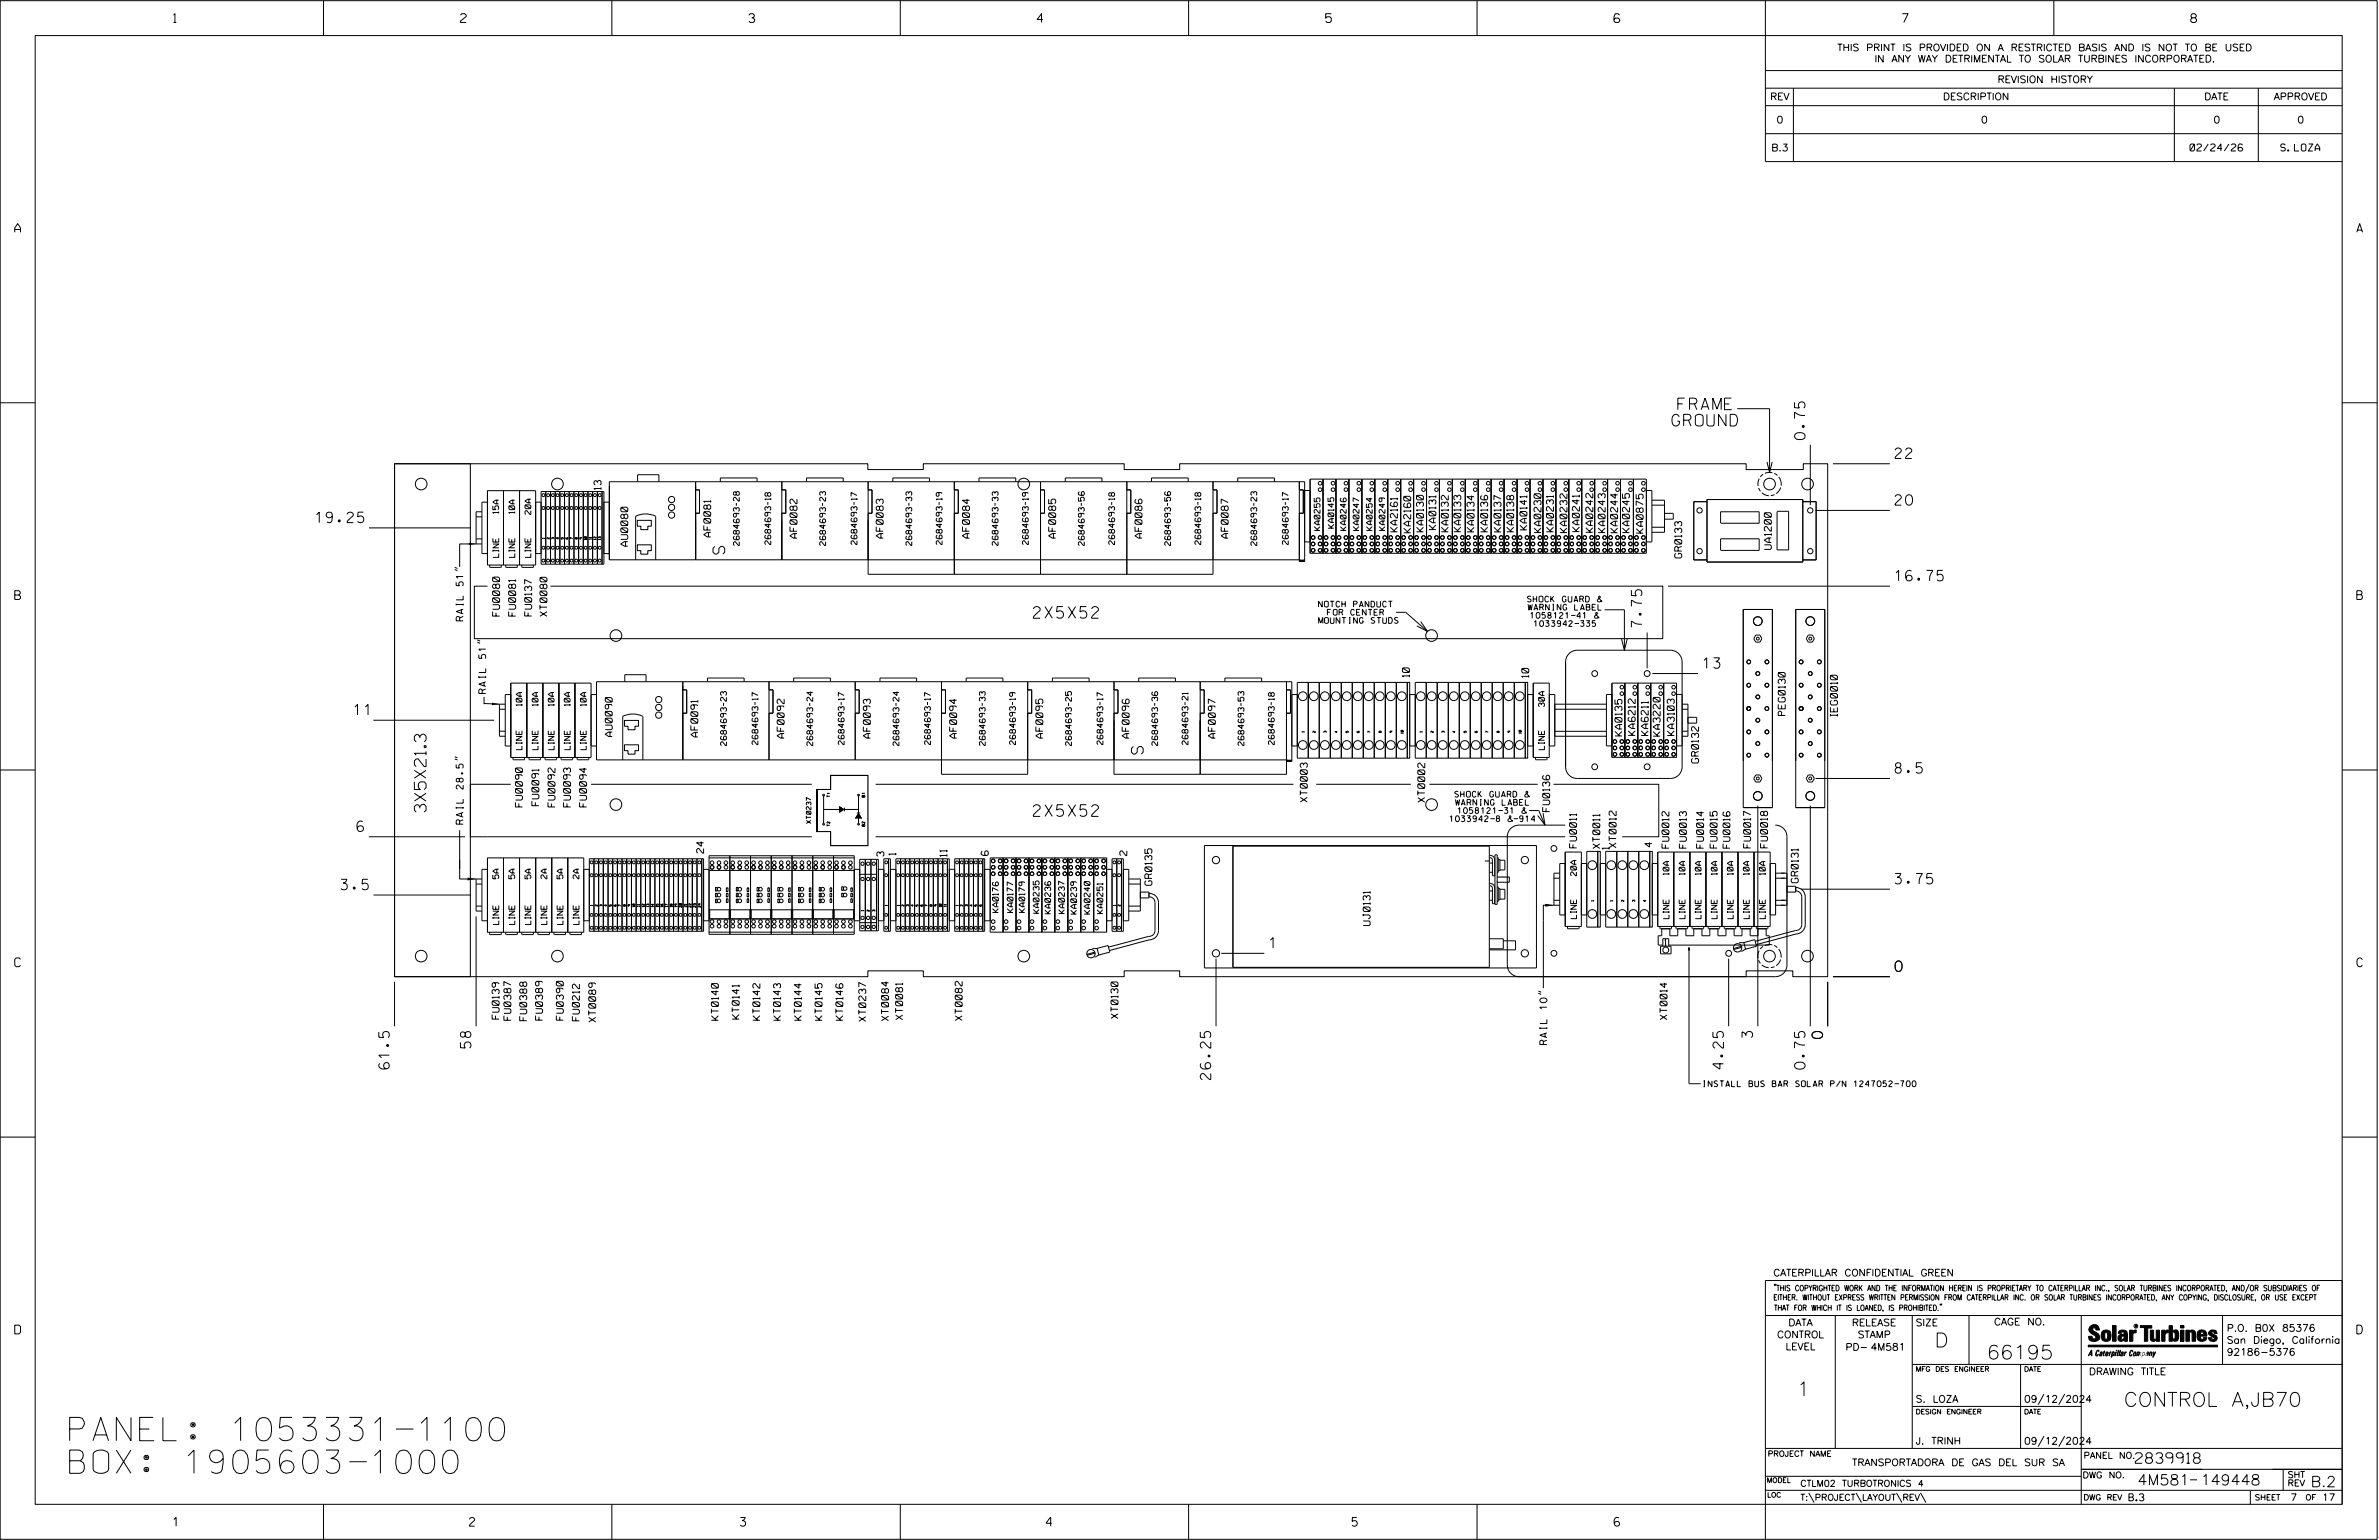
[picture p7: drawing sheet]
<svg xmlns="http://www.w3.org/2000/svg" width="864mm" height="559mm" viewBox="0 0 864 559" stroke-linecap="round" stroke-linejoin="round" font-family="sans-serif">
<defs><g id="words">
<g font-size="8.5">
<text x="25.3" y="522.8">PANEL: 1053331-1100</text>
<text x="25.3" y="534.6">BOX: 1905603-1000</text>
</g>
<g font-size="5.1">
<text x="702.3" y="488.8">D</text>
<text x="721.2" y="493.2">66195</text>
<text x="652.2" y="506.5">1</text>
<text x="771" y="510.3">CONTROL A,JB70</text>
</g>
<g font-size="4.2">
<text x="609.1" y="148.7">FRAME</text>
<text x="606.9" y="154.6">GROUND</text>
<text x="263.1" y="201" transform="rotate(-90 263.1 201)">S</text>
<text x="375.1" y="224.3">2X5X52</text>
<text x="415" y="273.6" transform="rotate(-90 415 273.6)">S</text>
<text x="154.7" y="294.7" transform="rotate(-90 154.7 294.7)">3X5X21.3</text>
<text x="375.1" y="296.2">2X5X52</text>
</g>
<g font-size="3.8">
<text x="655.2" y="159.5" transform="rotate(-90 655.2 159.5)">0.75</text>
<text x="687.9" y="166.4">22</text>
<text x="687.9" y="183.3">20</text>
<text x="114.6" y="189.6">19.25</text>
<text x="687.9" y="210.8">16.75</text>
<text x="596" y="227.6" transform="rotate(-90 596 227.6)">7.75</text>
<text x="618.3" y="242.5">13</text>
<text x="128.5" y="259.4">11</text>
<text x="687.9" y="280.6">8.5</text>
<text x="129.6" y="301.7">6</text>
<text x="123.8" y="322.9">3.5</text>
<text x="687.9" y="320.8">3.75</text>
<text x="460.9" y="344">1</text>
<text x="687.9" y="352.5">0</text>
<text x="636.2" y="376.5" transform="rotate(-90 636.2 376.5)">3</text>
<text x="661.6" y="376.8" transform="rotate(-90 661.6 376.8)">0</text>
<text x="170.9" y="380.3" transform="rotate(-90 170.9 380.3)">58</text>
<text x="141.3" y="387.9" transform="rotate(-90 141.3 387.9)">61.5</text>
<text x="625.6" y="387.9" transform="rotate(-90 625.6 387.9)">4.25</text>
<text x="655.2" y="387.9" transform="rotate(-90 655.2 387.9)">0.75</text>
<text x="439.5" y="391.7" transform="rotate(-90 439.5 391.7)">26.25</text>
<text x="775.1" y="531">2839918</text>
<text x="775.9" y="538.9">4M581</text>
<text x="798.8" y="538.9">149448</text>
<text x="838.8" y="539.5">B.2</text>
</g>
<g font-size="3.2">
<text x="63" y="8.2">1</text>
<text x="167.2" y="8.2">2</text>
<text x="271.8" y="8.2">3</text>
<text x="376.5" y="8.2">4</text>
<text x="481.2" y="8.2">5</text>
<text x="690.6" y="8.2">7</text>
<text x="795.3" y="8.2">8</text>
<text x="5.4" y="84.3">A</text>
<text x="855.5" y="84.3">A</text>
<text x="5.4" y="217.5">B</text>
<text x="855.6" y="217.5">B</text>
<text x="5.4" y="350.8">C</text>
<text x="855.6" y="350.8">C</text>
<text x="5.4" y="484">D</text>
<text x="855.6" y="484">D</text>
<text x="62.8" y="553.8">1</text>
<text x="170.4" y="553.8">2</text>
<text x="268.8" y="553.8">3</text>
<text x="379.8" y="553.8">4</text>
<text x="490.8" y="553.8">5</text>
<text x="585.9" y="553.8">6</text>
</g>
<g font-size="2.5">
<text x="666.9" y="18.5">THIS PRINT IS PROVIDED ON A RESTRICTED BASIS AND IS NOT TO BE USED</text>
<text x="680.5" y="22.6">IN ANY WAY DETRIMENTAL TO SOLAR TURBINES INCORPORATED.</text>
<text x="725.1" y="30">REVISION HISTORY</text>
<text x="642.6" y="36.3">REV</text>
<text x="705.3" y="36.3">DESCRIPTION</text>
<text x="800.2" y="36.3">DATE</text>
<text x="825.4" y="36.3">APPROVED</text>
<text x="644.9" y="44.7">0</text>
<text x="719.1" y="44.7">0</text>
<text x="803.5" y="44.7">0</text>
<text x="834" y="44.7">0</text>
<text x="643" y="54.8">B.3</text>
<text x="795" y="54.8">02/24/26</text>
<text x="827.9" y="54.8">S. LOZA</text>
<text x="218.2" y="177.7" transform="rotate(-90 218.2 177.7)">13</text>
<text x="258" y="194.8" transform="rotate(-90 258 194.8)">AF0081</text>
<text x="289.3" y="195.3" transform="rotate(-90 289.3 195.3)">AF0082</text>
<text x="320.6" y="195.3" transform="rotate(-90 320.6 195.3)">AF0083</text>
<text x="351.9" y="195.3" transform="rotate(-90 351.9 195.3)">AF0084</text>
<text x="383.2" y="195.3" transform="rotate(-90 383.2 195.3)">AF0085</text>
<text x="414.5" y="195.3" transform="rotate(-90 414.5 195.3)">AF0086</text>
<text x="445.8" y="195.3" transform="rotate(-90 445.8 195.3)">AF0087</text>
<text x="507.3" y="193" transform="rotate(-90 507.3 193)">KA2161</text>
<text x="512.1" y="193.3" transform="rotate(-90 512.1 193.3)">KA2160</text>
<text x="516.7" y="193" transform="rotate(-90 516.7 193)">KA0130</text>
<text x="521.2" y="192.2" transform="rotate(-90 521.2 192.2)">KA0131</text>
<text x="525.8" y="193" transform="rotate(-90 525.8 193)">KA0132</text>
<text x="530.3" y="192.9" transform="rotate(-90 530.3 192.9)">KA0133</text>
<text x="535.1" y="193" transform="rotate(-90 535.1 193)">KA0134</text>
<text x="540" y="193" transform="rotate(-90 540 193)">KA0136</text>
<text x="544.9" y="193" transform="rotate(-90 544.9 193)">KA0137</text>
<text x="549.5" y="193" transform="rotate(-90 549.5 193)">KA0138</text>
<text x="554.3" y="192.2" transform="rotate(-90 554.3 192.2)">KA0141</text>
<text x="559.4" y="193.2" transform="rotate(-90 559.4 193.2)">KA0230</text>
<text x="563.9" y="193" transform="rotate(-90 563.9 193)">KA0231</text>
<text x="568.8" y="193.2" transform="rotate(-90 568.8 193.2)">KA0232</text>
<text x="573.3" y="192.9" transform="rotate(-90 573.3 192.9)">KA0241</text>
<text x="578.2" y="193.2" transform="rotate(-90 578.2 193.2)">KA0242</text>
<text x="582.7" y="193.2" transform="rotate(-90 582.7 193.2)">KA0243</text>
<text x="587.2" y="193.3" transform="rotate(-90 587.2 193.3)">KA0244</text>
<text x="591.5" y="193.2" transform="rotate(-90 591.5 193.2)">KA0245</text>
<text x="596.5" y="193.5" transform="rotate(-90 596.5 193.5)">KA0875</text>
<text x="227.9" y="198.2" transform="rotate(-90 227.9 198.2)">AU0080</text>
<text x="610.5" y="202.4" transform="rotate(-90 610.5 202.4)">GR0133</text>
<text x="643" y="199.4" transform="rotate(-90 643 199.4)">UA1200</text>
<text x="168.1" y="225.3" transform="rotate(-90 168.1 225.3)">RAIL 51&quot;</text>
<text x="181.4" y="223.6" transform="rotate(-90 181.4 223.6)">FU0080</text>
<text x="187.2" y="223.6" transform="rotate(-90 187.2 223.6)">FU0081</text>
<text x="193" y="223.5" transform="rotate(-90 193 223.5)">FU0137</text>
<text x="198.6" y="223.6" transform="rotate(-90 198.6 223.6)">XT0080</text>
<text x="511.6" y="245.7" transform="rotate(-90 511.6 245.7)">10</text>
<text x="554.9" y="245.8" transform="rotate(-90 554.9 245.8)">10</text>
<text x="176.3" y="251.6" transform="rotate(-90 176.3 251.6)">RAIL 51&quot;</text>
<text x="648.1" y="259.6" transform="rotate(-90 648.1 259.6)">PEG0130</text>
<text x="667" y="259.9" transform="rotate(-90 667 259.9)">IEG0010</text>
<text x="222.2" y="267.3" transform="rotate(-90 222.2 267.3)">AU0090</text>
<text x="253.3" y="267.4" transform="rotate(-90 253.3 267.4)">AF0091</text>
<text x="284.7" y="267.8" transform="rotate(-90 284.7 267.8)">AF0092</text>
<text x="316" y="267.8" transform="rotate(-90 316 267.8)">AF0093</text>
<text x="347.3" y="267.8" transform="rotate(-90 347.3 267.8)">AF0094</text>
<text x="378.6" y="267.8" transform="rotate(-90 378.6 267.8)">AF0095</text>
<text x="409.9" y="267.8" transform="rotate(-90 409.9 267.8)">AF0096</text>
<text x="441.2" y="267.8" transform="rotate(-90 441.2 267.8)">AF0097</text>
<text x="588.8" y="267" transform="rotate(-90 588.8 267)">KA0135</text>
<text x="593.6" y="266.8" transform="rotate(-90 593.6 266.8)">KA6212</text>
<text x="598.3" y="266.9" transform="rotate(-90 598.3 266.9)">KA6211</text>
<text x="602.6" y="267.1" transform="rotate(-90 602.6 267.1)">KA3220</text>
<text x="607.8" y="266.9" transform="rotate(-90 607.8 266.9)">KA3103</text>
<text x="616.6" y="276.9" transform="rotate(-90 616.6 276.9)">GR0132</text>
<text x="189.6" y="292.8" transform="rotate(-90 189.6 292.8)">FU0090</text>
<text x="195.6" y="292.4" transform="rotate(-90 195.6 292.4)">FU0091</text>
<text x="201.5" y="292.8" transform="rotate(-90 201.5 292.8)">FU0092</text>
<text x="207.1" y="292.8" transform="rotate(-90 207.1 292.8)">FU0093</text>
<text x="212.9" y="292.8" transform="rotate(-90 212.9 292.8)">FU0094</text>
<text x="474.6" y="291" transform="rotate(-90 474.6 291)">XT0003</text>
<text x="517.2" y="291.1" transform="rotate(-90 517.2 291.1)">XT0002</text>
<text x="168.1" y="299" transform="rotate(-90 168.1 299)">RAIL 28.5&quot;</text>
<text x="562.5" y="294.5" transform="rotate(-90 562.5 294.5)">FU0136</text>
<text x="255.4" y="309.6" transform="rotate(-90 255.4 309.6)">24</text>
<text x="320.8" y="310.7" transform="rotate(-90 320.8 310.7)">3</text>
<text x="325.2" y="310.3" transform="rotate(-90 325.2 310.3)">1</text>
<text x="343.8" y="310.8" transform="rotate(-90 343.8 310.8)">11</text>
<text x="358.7" y="310.4" transform="rotate(-90 358.7 310.4)">6</text>
<text x="409" y="310.4" transform="rotate(-90 409 310.4)">2</text>
<text x="572.3" y="307.7" transform="rotate(-90 572.3 307.7)">FU0011</text>
<text x="580.8" y="307.9" transform="rotate(-90 580.8 307.9)">XT0011</text>
<text x="584.1" y="308.2" transform="rotate(-90 584.1 308.2)">1</text>
<text x="586.7" y="307.6" transform="rotate(-90 586.7 307.6)">XT0012</text>
<text x="599.6" y="307.3" transform="rotate(-90 599.6 307.3)">4</text>
<text x="605.8" y="307.8" transform="rotate(-90 605.8 307.8)">FU0012</text>
<text x="612.2" y="307.8" transform="rotate(-90 612.2 307.8)">FU0013</text>
<text x="618.4" y="307.8" transform="rotate(-90 618.4 307.8)">FU0014</text>
<text x="623.3" y="307.7" transform="rotate(-90 623.3 307.7)">FU0015</text>
<text x="628" y="307.8" transform="rotate(-90 628 307.8)">FU0016</text>
<text x="635.5" y="307.7" transform="rotate(-90 635.5 307.7)">FU0017</text>
<text x="641.6" y="307.6" transform="rotate(-90 641.6 307.6)">FU0018</text>
<text x="418.2" y="321.2" transform="rotate(-90 418.2 321.2)">GR0135</text>
<text x="652.8" y="320.3" transform="rotate(-90 652.8 320.3)">GR0131</text>
<text x="497.4" y="335.8" transform="rotate(-90 497.4 335.8)">UJ0131</text>
<text x="181.2" y="369.8" transform="rotate(-90 181.2 369.8)">FU0139</text>
<text x="185.5" y="370.2" transform="rotate(-90 185.5 370.2)">FU0387</text>
<text x="191.2" y="370.4" transform="rotate(-90 191.2 370.4)">FU0388</text>
<text x="196.9" y="370.2" transform="rotate(-90 196.9 370.2)">FU0389</text>
<text x="204.5" y="370.2" transform="rotate(-90 204.5 370.2)">FU0390</text>
<text x="210.3" y="370.4" transform="rotate(-90 210.3 370.4)">FU0212</text>
<text x="216.3" y="370.9" transform="rotate(-90 216.3 370.9)">XT0089</text>
<text x="260.8" y="370.2" transform="rotate(-90 260.8 370.2)">KT0140</text>
<text x="268.3" y="369.8" transform="rotate(-90 268.3 369.8)">KT0141</text>
<text x="275.8" y="370.2" transform="rotate(-90 275.8 370.2)">KT0142</text>
<text x="283.4" y="370.2" transform="rotate(-90 283.4 370.2)">KT0143</text>
<text x="290.9" y="370.2" transform="rotate(-90 290.9 370.2)">KT0144</text>
<text x="298.4" y="370.2" transform="rotate(-90 298.4 370.2)">KT0145</text>
<text x="305.9" y="370.2" transform="rotate(-90 305.9 370.2)">KT0146</text>
<text x="314.3" y="370.6" transform="rotate(-90 314.3 370.6)">XT0237</text>
<text x="322.6" y="370.4" transform="rotate(-90 322.6 370.4)">XT0084</text>
<text x="327.7" y="370" transform="rotate(-90 327.7 370)">XT0081</text>
<text x="349.3" y="370.3" transform="rotate(-90 349.3 370.3)">XT0082</text>
<text x="405.8" y="369.5" transform="rotate(-90 405.8 369.5)">XT0130</text>
<text x="605.2" y="370" transform="rotate(-90 605.2 370)">XT0014</text>
<text x="561.5" y="379" transform="rotate(-90 561.5 379)">RAIL 10&quot;</text>
<text x="643.8" y="463">CATERPILLAR CONFIDENTIAL GREEN</text>
<text x="645.1" y="485.5">CONTROL</text>
<text x="649.2" y="481.1">DATA</text>
<text x="672.3" y="481.1">RELEASE</text>
<text x="674.4" y="485.5">STAMP</text>
<text x="695.4" y="481.1">SIZE</text>
<text x="723.8" y="480.8">CAGE NO.</text>
<text x="808.4" y="483.1">P.O. B0X 85376</text>
<text x="648.2" y="489.8">LEVEL</text>
<text x="669.9" y="490">PD- 4M581</text>
<text x="808.4" y="487.5">San Diego, California</text>
<text x="808.4" y="491.8">92186-5376</text>
<text x="758.3" y="498.9">DRAWING TITLE</text>
<text x="695.4" y="508.9">S. LOZA</text>
<text x="734.8" y="508.9">09/12/2024</text>
<text x="695.4" y="524.1">J. TRINH</text>
<text x="734.8" y="524.1">09/12/2024</text>
<text x="672.3" y="531.9">TRANSPORTADORA DE GAS DEL SUR SA</text>
<text x="772.8" y="544.6">B.3</text>
<text x="831.4" y="544.6">7</text>
<text x="842.9" y="544.6">17</text>
</g>
<g font-size="2.3">
<text x="756.4" y="529.2">PANEL NO.</text>
<text x="653.5" y="539.4">CTLM02 TURBOTRONICS 4</text>
<text x="756" y="536.3">DWG NO.</text>
<text x="830.4" y="539.3">REV</text>
<text x="830.4" y="536.2">SHT</text>
<text x="653.5" y="544.5">T:\PROJECT\LAYOUT\REV\</text>
</g>
<g font-size="2.1">
<text x="181" y="186.3" transform="rotate(-90 181 186.3)">15A</text>
<text x="186.8" y="186.3" transform="rotate(-90 186.8 186.3)">10A</text>
<text x="192.7" y="186.7" transform="rotate(-90 192.7 186.7)">20A</text>
<text x="484.2" y="191.7" transform="rotate(-90 484.2 191.7)">KA0145</text>
<text x="268.4" y="198" transform="rotate(-90 268.4 198)">2684693-28</text>
<text x="279.8" y="197.6" transform="rotate(-90 279.8 197.6)">2684693-18</text>
<text x="299.7" y="198" transform="rotate(-90 299.7 198)">2684693-23</text>
<text x="311.1" y="197.6" transform="rotate(-90 311.1 197.6)">2684693-17</text>
<text x="331" y="197.9" transform="rotate(-90 331 197.9)">2684693-33</text>
<text x="342" y="197.6" transform="rotate(-90 342 197.6)">2684693-19</text>
<text x="362.3" y="197.9" transform="rotate(-90 362.3 197.9)">2684693-33</text>
<text x="373.3" y="197.6" transform="rotate(-90 373.3 197.6)">2684693-19</text>
<text x="393.6" y="198" transform="rotate(-90 393.6 198)">2684693-56</text>
<text x="404.6" y="197.6" transform="rotate(-90 404.6 197.6)">2684693-18</text>
<text x="424.9" y="198" transform="rotate(-90 424.9 198)">2684693-56</text>
<text x="435.9" y="197.6" transform="rotate(-90 435.9 197.6)">2684693-18</text>
<text x="456.2" y="198" transform="rotate(-90 456.2 198)">2684693-23</text>
<text x="467.6" y="197.6" transform="rotate(-90 467.6 197.6)">2684693-17</text>
<text x="479.2" y="192.5" transform="rotate(-90 479.2 192.5)">KA0255</text>
<text x="488.7" y="192.5" transform="rotate(-90 488.7 192.5)">KA0246</text>
<text x="493.3" y="192.5" transform="rotate(-90 493.3 192.5)">KA0247</text>
<text x="498.1" y="192.5" transform="rotate(-90 498.1 192.5)">KA0254</text>
<text x="502.7" y="192.5" transform="rotate(-90 502.7 192.5)">KA0249</text>
<text x="181" y="202.2" transform="rotate(-90 181 202.2)">LINE</text>
<text x="186.9" y="202.2" transform="rotate(-90 186.9 202.2)">LINE</text>
<text x="192.7" y="202.2" transform="rotate(-90 192.7 202.2)">LINE</text>
<text x="478.6" y="220.3">NOTCH PANDUCT</text>
<text x="554.5" y="218.4">SHOCK GUARD &amp;</text>
<text x="554.7" y="221.4">WARNING LABEL</text>
<text x="477.4" y="226.2">MOUNTING STUDS</text>
<text x="481.9" y="223.2">FOR CENTER</text>
<text x="555.5" y="224.4">1058121-41 &amp;</text>
<text x="556.8" y="227.3">1033942-335</text>
<text x="189.5" y="256.1" transform="rotate(-90 189.5 256.1)">10A</text>
<text x="195.3" y="256.1" transform="rotate(-90 195.3 256.1)">10A</text>
<text x="201.1" y="256.1" transform="rotate(-90 201.1 256.1)">10A</text>
<text x="207" y="256.1" transform="rotate(-90 207 256.1)">10A</text>
<text x="212.8" y="256.1" transform="rotate(-90 212.8 256.1)">10A</text>
<text x="560.6" y="256.4" transform="rotate(-90 560.6 256.4)">30A</text>
<text x="189.5" y="272" transform="rotate(-90 189.5 272)">LINE</text>
<text x="195.3" y="272" transform="rotate(-90 195.3 272)">LINE</text>
<text x="201.1" y="272" transform="rotate(-90 201.1 272)">LINE</text>
<text x="207" y="272" transform="rotate(-90 207 272)">LINE</text>
<text x="212.8" y="272" transform="rotate(-90 212.8 272)">LINE</text>
<text x="263.7" y="270.5" transform="rotate(-90 263.7 270.5)">2684693-23</text>
<text x="275.1" y="270.2" transform="rotate(-90 275.1 270.2)">2684693-17</text>
<text x="295" y="270.5" transform="rotate(-90 295 270.5)">2684693-24</text>
<text x="306.4" y="270.2" transform="rotate(-90 306.4 270.2)">2684693-17</text>
<text x="326.3" y="270.5" transform="rotate(-90 326.3 270.5)">2684693-24</text>
<text x="337.7" y="270.2" transform="rotate(-90 337.7 270.2)">2684693-17</text>
<text x="357.6" y="270.5" transform="rotate(-90 357.6 270.5)">2684693-33</text>
<text x="368.6" y="270.2" transform="rotate(-90 368.6 270.2)">2684693-19</text>
<text x="388.9" y="270.5" transform="rotate(-90 388.9 270.5)">2684693-25</text>
<text x="400.4" y="270.2" transform="rotate(-90 400.4 270.2)">2684693-17</text>
<text x="420.2" y="270.5" transform="rotate(-90 420.2 270.5)">2684693-36</text>
<text x="431.2" y="270.2" transform="rotate(-90 431.2 270.2)">2684693-21</text>
<text x="451.6" y="270.5" transform="rotate(-90 451.6 270.5)">2684693-53</text>
<text x="462.6" y="270.2" transform="rotate(-90 462.6 270.2)">2684693-18</text>
<text x="560.6" y="272" transform="rotate(-90 560.6 272)">LINE</text>
<text x="528.1" y="289.2">SHOCK GUARD &amp;</text>
<text x="528.4" y="292.2">WARNING LABEL</text>
<text x="526.2" y="298.1">1033942-8 &amp;-914</text>
<text x="529.2" y="295.2">1058121-31 &amp;</text>
<text x="572.3" y="317.8" transform="rotate(-90 572.3 317.8)">20A</text>
<text x="605.8" y="317.4" transform="rotate(-90 605.8 317.4)">10A</text>
<text x="611.7" y="317.4" transform="rotate(-90 611.7 317.4)">10A</text>
<text x="617.5" y="317.4" transform="rotate(-90 617.5 317.4)">10A</text>
<text x="623.3" y="317.4" transform="rotate(-90 623.3 317.4)">10A</text>
<text x="629.1" y="317.4" transform="rotate(-90 629.1 317.4)">10A</text>
<text x="635" y="317.4" transform="rotate(-90 635 317.4)">10A</text>
<text x="640.8" y="317.4" transform="rotate(-90 640.8 317.4)">10A</text>
<text x="181" y="318.9" transform="rotate(-90 181 318.9)">5A</text>
<text x="186.8" y="318.9" transform="rotate(-90 186.8 318.9)">5A</text>
<text x="192.7" y="318.9" transform="rotate(-90 192.7 318.9)">5A</text>
<text x="198.5" y="318.9" transform="rotate(-90 198.5 318.9)">2A</text>
<text x="204.3" y="318.9" transform="rotate(-90 204.3 318.9)">5A</text>
<text x="210.2" y="318.9" transform="rotate(-90 210.2 318.9)">2A</text>
<text x="181" y="335.5" transform="rotate(-90 181 335.5)">LINE</text>
<text x="186.9" y="335.5" transform="rotate(-90 186.9 335.5)">LINE</text>
<text x="192.7" y="335.5" transform="rotate(-90 192.7 335.5)">LINE</text>
<text x="198.5" y="335.5" transform="rotate(-90 198.5 335.5)">LINE</text>
<text x="204.3" y="335.5" transform="rotate(-90 204.3 335.5)">LINE</text>
<text x="210.2" y="335.5" transform="rotate(-90 210.2 335.5)">LINE</text>
<text x="362.4" y="331.1" transform="rotate(-90 362.4 331.1)">KA0176</text>
<text x="367.7" y="331.1" transform="rotate(-90 367.7 331.1)">KA0177</text>
<text x="372" y="331.1" transform="rotate(-90 372 331.1)">KA0179</text>
<text x="377.2" y="331.4" transform="rotate(-90 377.2 331.4)">KA0235</text>
<text x="381.4" y="331.6" transform="rotate(-90 381.4 331.6)">KA0236</text>
<text x="386.4" y="331.5" transform="rotate(-90 386.4 331.5)">KA0237</text>
<text x="390.8" y="331.7" transform="rotate(-90 390.8 331.7)">KA0239</text>
<text x="395.7" y="331.7" transform="rotate(-90 395.7 331.7)">KA0240</text>
<text x="400.3" y="331.5" transform="rotate(-90 400.3 331.5)">KA0251</text>
<text x="572.3" y="333.4" transform="rotate(-90 572.3 333.4)">LINE</text>
<text x="605.9" y="333.4" transform="rotate(-90 605.9 333.4)">LINE</text>
<text x="611.7" y="333.4" transform="rotate(-90 611.7 333.4)">LINE</text>
<text x="617.5" y="333.4" transform="rotate(-90 617.5 333.4)">LINE</text>
<text x="623.3" y="333.4" transform="rotate(-90 623.3 333.4)">LINE</text>
<text x="629.2" y="333.4" transform="rotate(-90 629.2 333.4)">LINE</text>
<text x="635" y="333.4" transform="rotate(-90 635 333.4)">LINE</text>
<text x="640.8" y="333.4" transform="rotate(-90 640.8 333.4)">LINE</text>
<text x="604.3" y="343">1</text>
<text x="618" y="394.3">INSTALL BUS BAR SOLAR P/N 1247052-700</text>
</g>
<g font-size="2">
<text x="643.8" y="468.4">&quot;THIS COPYRIGHTED WORK AND THE INFORMATION HEREIN IS PROPRIETARY TO CATERPILLAR INC., SOLAR TURBINES INCORPORATED, AND/OR SUBSIDIARIES OF</text>
<text x="643.8" y="471.8">EITHER. WITHOUT EXPRESS WRITTEN PERMISSION FROM CATERPILLAR INC. OR SOLAR TURBINES INCORPORATED, ANY COPYING, DISCLOSURE, OR USE EXCEPT</text>
<text x="644" y="475.6">THAT FOR WHICH IT IS LOANED, IS PROHIBITED.&quot;</text>
<text x="641.7" y="528.5">PROJECT NAME</text>
<text x="756.3" y="544.3">DWG REV</text>
<text x="818.5" y="544.3">SHEET</text>
<text x="836.9" y="544.3">OF</text>
</g>
<g font-size="1.8">
<text x="695.4" y="497.6">MFG DES ENGINEER</text>
<text x="734.8" y="497.6">DATE</text>
<text x="695.4" y="513.1">DESIGN ENGINEER</text>
<text x="734.8" y="513.1">DATE</text>
<text x="641.3" y="538">MODEL</text>
<text x="641.5" y="543.3">LOC</text>
</g>
<text font-size="1.7" x="294.4" y="298.8" transform="rotate(-90 294.4 298.8)">XT0237</text>
<g font-size="1.1">
<text x="301.3" y="289.3" transform="rotate(-90 301.3 289.3)">T1</text>
<text x="314" y="289.3" transform="rotate(-90 314 289.3)">B1</text>
<text x="301.3" y="299.8" transform="rotate(-90 301.3 299.8)">T2</text>
<text x="314" y="299.8" transform="rotate(-90 314 299.8)">B2</text>
</g>
<text font-size=".9" x="775.1" y="481.7">R</text>
<g font-size=".8">
<text x="197.7" y="195.5" transform="rotate(-90 197.7 195.5)">1</text>
<text x="199.4" y="195.6" transform="rotate(-90 199.4 195.6)">2</text>
<text x="201.1" y="195.6" transform="rotate(-90 201.1 195.6)">3</text>
<text x="202.8" y="195.6" transform="rotate(-90 202.8 195.6)">4</text>
<text x="204.5" y="195.6" transform="rotate(-90 204.5 195.6)">5</text>
<text x="209.6" y="195.6" transform="rotate(-90 209.6 195.6)">8</text>
<text x="211.3" y="195.6" transform="rotate(-90 211.3 195.6)">9</text>
<text x="213" y="195.9" transform="rotate(-90 213 195.9)">10</text>
<text x="214.7" y="195.7" transform="rotate(-90 214.7 195.7)">11</text>
<text x="216.4" y="195.9" transform="rotate(-90 216.4 195.9)">12</text>
<text x="218.1" y="195.9" transform="rotate(-90 218.1 195.9)">13</text>
<text x="473.5" y="265.7" transform="rotate(-90 473.5 265.7)">1</text>
<text x="477.5" y="265.8" transform="rotate(-90 477.5 265.8)">2</text>
<text x="481.5" y="265.8" transform="rotate(-90 481.5 265.8)">3</text>
<text x="485.4" y="265.8" transform="rotate(-90 485.4 265.8)">4</text>
<text x="489.4" y="265.8" transform="rotate(-90 489.4 265.8)">5</text>
<text x="493.4" y="265.8" transform="rotate(-90 493.4 265.8)">6</text>
<text x="497.4" y="265.8" transform="rotate(-90 497.4 265.8)">7</text>
<text x="501.4" y="265.8" transform="rotate(-90 501.4 265.8)">8</text>
<text x="505.4" y="265.8" transform="rotate(-90 505.4 265.8)">9</text>
<text x="509.4" y="266.1" transform="rotate(-90 509.4 266.1)">10</text>
<text x="516.3" y="265.7" transform="rotate(-90 516.3 265.7)">1</text>
<text x="520.3" y="265.8" transform="rotate(-90 520.3 265.8)">2</text>
<text x="524.3" y="265.8" transform="rotate(-90 524.3 265.8)">3</text>
<text x="528.3" y="265.8" transform="rotate(-90 528.3 265.8)">4</text>
<text x="532.3" y="265.8" transform="rotate(-90 532.3 265.8)">5</text>
<text x="536.3" y="265.8" transform="rotate(-90 536.3 265.8)">6</text>
<text x="540.2" y="265.8" transform="rotate(-90 540.2 265.8)">7</text>
<text x="544.2" y="265.8" transform="rotate(-90 544.2 265.8)">8</text>
<text x="548.2" y="265.8" transform="rotate(-90 548.2 265.8)">9</text>
<text x="552.2" y="266.1" transform="rotate(-90 552.2 266.1)">10</text>
<text x="215.2" y="328.7" transform="rotate(-90 215.2 328.7)">1</text>
<text x="216.9" y="328.8" transform="rotate(-90 216.9 328.8)">2</text>
<text x="218.6" y="328.8" transform="rotate(-90 218.6 328.8)">3</text>
<text x="220.3" y="328.8" transform="rotate(-90 220.3 328.8)">4</text>
<text x="222" y="328.8" transform="rotate(-90 222 328.8)">5</text>
<text x="223.7" y="328.8" transform="rotate(-90 223.7 328.8)">6</text>
<text x="225.4" y="328.8" transform="rotate(-90 225.4 328.8)">7</text>
<text x="227.1" y="328.8" transform="rotate(-90 227.1 328.8)">8</text>
<text x="230.5" y="329.1" transform="rotate(-90 230.5 329.1)">10</text>
<text x="232.2" y="329" transform="rotate(-90 232.2 329)">11</text>
<text x="233.9" y="329.1" transform="rotate(-90 233.9 329.1)">12</text>
<text x="235.6" y="329.1" transform="rotate(-90 235.6 329.1)">13</text>
<text x="237.3" y="329.1" transform="rotate(-90 237.3 329.1)">14</text>
<text x="239" y="329.1" transform="rotate(-90 239 329.1)">15</text>
<text x="240.7" y="329.1" transform="rotate(-90 240.7 329.1)">16</text>
<text x="242.4" y="329.1" transform="rotate(-90 242.4 329.1)">17</text>
<text x="244.1" y="329.1" transform="rotate(-90 244.1 329.1)">18</text>
<text x="245.8" y="329.1" transform="rotate(-90 245.8 329.1)">19</text>
<text x="247.5" y="329.3" transform="rotate(-90 247.5 329.3)">20</text>
<text x="249.2" y="329.1" transform="rotate(-90 249.2 329.1)">21</text>
<text x="250.9" y="329.3" transform="rotate(-90 250.9 329.3)">22</text>
<text x="252.6" y="329.3" transform="rotate(-90 252.6 329.3)">23</text>
<text x="254.3" y="329.3" transform="rotate(-90 254.3 329.3)">24</text>
<text x="322.1" y="328.7" transform="rotate(-90 322.1 328.7)">1</text>
<text x="326.5" y="328.7" transform="rotate(-90 326.5 328.7)">1</text>
<text x="328.2" y="328.8" transform="rotate(-90 328.2 328.8)">2</text>
<text x="329.9" y="328.8" transform="rotate(-90 329.9 328.8)">3</text>
<text x="331.6" y="328.8" transform="rotate(-90 331.6 328.8)">4</text>
<text x="333.3" y="328.8" transform="rotate(-90 333.3 328.8)">5</text>
<text x="335" y="328.8" transform="rotate(-90 335 328.8)">6</text>
<text x="336.7" y="328.8" transform="rotate(-90 336.7 328.8)">7</text>
<text x="338.4" y="328.8" transform="rotate(-90 338.4 328.8)">8</text>
<text x="340.1" y="328.8" transform="rotate(-90 340.1 328.8)">9</text>
<text x="341.8" y="329.1" transform="rotate(-90 341.8 329.1)">10</text>
<text x="343.5" y="329" transform="rotate(-90 343.5 329)">11</text>
<text x="347.8" y="328.7" transform="rotate(-90 347.8 328.7)">1</text>
<text x="349.5" y="328.8" transform="rotate(-90 349.5 328.8)">2</text>
<text x="351.2" y="328.8" transform="rotate(-90 351.2 328.8)">3</text>
<text x="352.9" y="328.8" transform="rotate(-90 352.9 328.8)">4</text>
<text x="354.6" y="328.8" transform="rotate(-90 354.6 328.8)">5</text>
<text x="405" y="328.7" transform="rotate(-90 405 328.7)">1</text>
<text x="406.7" y="328.8" transform="rotate(-90 406.7 328.8)">2</text>
<text x="578.6" y="327" transform="rotate(-90 578.6 327)">1</text>
<text x="585.4" y="327" transform="rotate(-90 585.4 327)">1</text>
<text x="589.4" y="327.2" transform="rotate(-90 589.4 327.2)">2</text>
<text x="593.4" y="327.2" transform="rotate(-90 593.4 327.2)">3</text>
<text x="597.4" y="327.2" transform="rotate(-90 597.4 327.2)">4</text>
<text x="313.5" y="330.6" transform="rotate(-90 313.5 330.6)">1</text>
<text x="315.6" y="330.7" transform="rotate(-90 315.6 330.7)">2</text>
<text x="317.6" y="330.7" transform="rotate(-90 317.6 330.7)">3</text>
</g>
</g></defs>
<g fill="none" stroke="#000" stroke-width=".36">
<path d="M.1 .2h862.8v558.4h-862.8zM12.8 12.9h837.4v533h-837.4zM117.4 .2v12.7M222.1 .2v12.7M326.8 .2v12.7M431.5 .2v12.7M536.2 .2v12.7M587.9 5.5l-.5-.5h-1l-.5 1v1.7l.5 .4h1l.6-.4v-.6l-.6-.5h-1l-.5 .5M640.9 .2v58.4h209.3M745.6 .2v12.7M640.9 25.6h209.3M640.9 32h209.3"/>
<path d="M640.9 38.3h209.3M651 32v26.6M789.3 32v26.6M819.8 32v26.6M640.9 48.5h209.3M.1 146.2h12.7M630.6 148.3h11.8M642.4 148.3v23.1M850.2 146.2h12.7M143.2 168.3h171.8v2.1h20.2v-2.1h72.9v2.1h20.1v-2.1h205.7v2.1h20.7v-2.1h8.9v186.1h-12.7v-2.1h-16.9v2.1h-205.7v-2.1h-20.1v2.1h-72.9v-2.1h-20.2v2.1h-171.8zM143.2 168.3h27.5v186.1h-27.5zM177 178h17.5v27h-17.5z"/>
<path d="M182.8 178v27M188.6 178v27M196.4 178.4h22.8v26.3h-22.8zM198.1 178.4v26.3M199.8 178.4v26.3M201.5 178.4v26.3M203.2 178.4v26.3M204.9 178.4v26.3M206.6 178.4v26.3M208.4 178.4v26.3M210 178.4v26.3M211.7 178.4v26.3"/>
<path d="M213.4 178.4v26.3M215.1 178.4v26.3M216.9 178.4v26.3M218.5 178.4v26.3M231.5 174.8v-2.5h7.7v2.5M252.5 177.8h1.4v8.4h-1.4M252.5 174.8v28.3M261.5 174.8v-1.4h13.3v1.4M283.8 177.8h1.5v8.4h-1.5M283.8 174.8v28.3M292.8 174.8v-1.4h13.3v1.4M315.1 174.8v33.6h125.2v-33.6"/>
<path d="M315.1 177.8h1.4v8.4h-1.4M324.1 174.8v-1.4h13.3v1.4M346.4 177.8h1.5v8.4h-1.5M346.4 174.8v33.6M355.4 174.8v-1.4h13.3v1.4M377.7 177.8h1.5v8.4h-1.5M377.7 174.8v33.6M386.7 174.8v-1.4h13.3v1.4M409 174.8v33.6M409 177.8h1.5v8.4h-1.5M418 174.8v-1.4h13.3v1.4M440.3 177.8h1.5v8.4h-1.5"/>
<path d="M449.3 174.8v-1.4h13.3v1.4M471.7 177.8h1.4v8.4h-1.4M471.7 174.8v28.9M473.6 178h2M475.6 173.8h122v27h-122zM480.3 173.8v27M485 173.8v27M489.7 173.8v27M494.4 173.8v27M499.1 173.8v27M503.8 173.8v27M508.5 173.8v27"/>
<path d="M513.2 173.8v27M517.8 173.8v27M522.5 173.8v27M527.2 173.8v27M531.9 173.8v27M536.6 173.8v27M541.3 173.8v27M546 173.8v27M550.7 173.8v27M555.4 173.8v27M560.1 173.8v27M564.8 173.8v27"/>
<path d="M569.5 173.8v27M574.2 173.8v27M578.9 173.8v27M583.6 173.8v27M588.3 173.8v27M592.9 173.8v27M597.6 178h2.1v18.6h-2.1M641.4 167.6l1 3.8 .9-3.8M657.2 161.4v21.9M665.4 168.3h20.6M133.9 191.6h37.1M172.8 197.4h-5.9v8.3"/>
<path d="M172.8 187.5h2.1M172.8 195.5h2.1M172.8 197.4h2.1M174.9 185.7h-2.1v11.7M177 182.2h-2.1v18.7h2.1M194.5 182.2h1.9M205.5 195.1l-.1 .4 .2 .1h.5l.1-.4h-.4l.1 .4M207.9 195.5l-.9-.4v.5M219.2 182.2h2M231.4 188.8h5v2.1h-1.2v1.3h-2.6v-1.3h-1.2zM231.4 197.7h5v2.1h-1.2v1.3h-2.6v-1.3h-1.2zM473.6 196.6h2"/>
<path d="M599.7 181.5h4.5v11.6h-4.5M599.7 183.3h4.5M599.7 191.3h4.5M604.2 186.3h3.2v2.1h-3.2M619.7 181.3h34.7v22.6h-34.7zM619.7 182h-4.8v21.2h4.8M624.6 199.7v-4.2h14v4.2h-13.8M624.8 189.9h13.8v-4.2h-14v4.2M645.1 185.5h4.2v14h-4.2v-13.8M654.4 182h4.9v21.2h-4.9M659.1 185.2h26.9M165.1 206.7l1 .4"/>
<path d="M165.1 205.9l1 .4M177 212.7h-4.8v19h431.4v-19h-403.8M177.8 205l.1 .9h3.9l.2-.9M183.6 205l.2 .9h3.8l.2-.9M189.4 205l.2 .9h3.9l.1-.9M194.5 200.9h1.9M219.2 200.9h2M230.8 203.1v-15.8a8.2 8.2 0 0 1 7.2 0v15.8M471.7 203.1h-250.5v-28.3h252.4v28.9M471.7 203.7h1.9M473.6 203.7l-1.9-.5h1.9l-1.9 .5M605.5 212.7h80.5"/>
<path d="M173.3 233l1 .4M173.3 232.2l1 .4M506.8 222.2h3.5l7.9 6.9M515.7 225.5l2.5 3.6-3.9-2M569.6 237.2l1.3-.9 1.7-.4h33.8a4.3 4.3 0 0 1 4.2 4.3v38a4.2 4.2 0 0 1-4.2 4.3h-33.8a4.2 4.2 0 0 1-4.3-4.3v-38l.3-1.6zM582.5 221.3h7.2v14.6M588.6 231.7l1.1 4.2 1-4.2M597.9 229.5v13M632.8 221.2h10.6v71.9h-10.6zM637.4 230.4h1.4l.8 1.3-.8 1.3h-1.4l-.8-1.3zM651.9 221.2h10.5v71.9h-10.5zM656.4 230.4h1.5l.7 1.3-.7 1.3h-1.5l-.7-1.3z"/>
<path d="M175.7 252.9v2.6M175.7 255.3l5.6 .2M181.3 255.5v11.7h2.1M181.3 257.4h2.1M181.3 255.5h2.1M185.4 247.9h29.2v26.9h-29.2zM185.4 252h-2v18.7h2M191.2 247.9v26.9M197.1 247.9v26.9M202.9 247.9v26.9M208.7 247.9v26.9M214.6 252h1.9"/>
<path d="M226.8 247.4v-2.6h7.7v2.6M247.9 250.3h1.4v8.5h-1.4M247.9 247.4v28.3M256.8 247.4v-1.4h13.3v1.4M279.2 250.3h1.4v8.5h-1.4M279.2 247.4v28.3M288.1 247.4v-1.4h13.3v1.4M310.4 250.3h1.5v8.5h-1.5M310.4 247.4v28.3M319.4 247.4v-1.4h13.3v1.4M341.8 247.4v33.6h31.3v-33.6M341.8 250.3h1.4v8.5h-1.4"/>
<path d="M350.7 247.4v-1.4h13.4v1.4M373.1 250.3h1.4v8.5h-1.4M382 247.4v-1.4h13.4v1.4M404.4 250.3h1.4v8.5h-1.4M413.3 247.4v-1.4h13.4v1.4M435.7 250.3h1.4v8.5h-1.4M435.7 247.4v33.6M444.6 247.4v-1.4h13.4v1.4M467 247.4v33.6h-62.6v-33.6M467 250.3h1.5v8.5h-1.5M468.9 252h2M470.9 247.6h40v27.5h-40z"/>
<path d="M474.9 247.6v27.5M478.9 247.6v27.5M482.9 247.6v27.5M486.9 247.6v27.5M490.9 247.6v27.5M494.9 247.6v27.5M498.9 247.6v27.5M502.9 247.6v27.5M506.9 247.6v27.5M510.9 247.6h.8v27.5h-.8zM513.8 252h-2.1v18.7h2.1M513.8 247.6h39.9v27.5h-39.9z"/>
<path d="M517.7 247.6v27.5M521.7 247.6v27.5M525.7 247.6v27.5M529.7 247.6v27.5M533.7 247.6v27.5M537.7 247.6v27.5M541.7 247.6v27.5M545.7 247.6v27.5M549.7 247.6v27.5M553.7 247.6h.9v27.5h-.9zM556.6 247.9h5.8v26.9h-5.8zM556.6 252h-2v18.7h2"/>
<path d="M562.4 252h2v18.7h-2M564.4 257.4h18.7M564.4 255.5h18.7M585.2 247.9h23.4v26.9h-23.4zM585.2 252h-2.1v18.7h2.1M589.8 247.9v26.9M594.5 247.9v26.9M599.2 247.9v26.9M599.8 244.4h16.6M603.9 247.9v26.9M608.6 252h2M610.6 255.5h2.1v11.7h-2.1"/>
<path d="M610.6 257.4h2.1M.1 279.4h12.7M135.5 261.3h43.9M165.1 275.4l1 .4M165.1 274.6l1 .4M181.3 265.3h2.1M186.2 274.8l.2 .9h3.9l.1-.9M192.1 274.8l.1 .9h3.9l.2-.9M197.9 274.8l.1 .9h3.9l.2-.9M203.7 274.8l.2 .9h3.9l.1-.9M209.5 274.8l.2 .9h3.9l.1-.9M214.6 270.7h1.9"/>
<path d="M226.1 275.7v-15.8a8.3 8.3 0 0 1 7.3 0v15.8M226.7 261.4h5.1v2.1h-1.3v1.3h-2.5v-1.3h-1.3zM226.7 270.3h5.1v2.1h-1.3v1.2h-2.5v-1.2h-1.3zM467 275.7h-250.5v-28.3h252.4v28.9M467 275.8h1.9l-1.9 .5h1.9zM468.9 270.7h2M557.4 274.8l.2 .9h3.8l.2-.9M564.4 265.4h18.7M564.4 267.2h18.7M608.6 270.7h2M610.6 265.3h2.1M612.7 260.3h3.2v2.1h-3.2"/>
<path d="M850.2 279.4h12.7M185.4 284.6h-14.7v19h124M214.6 284.6h80.1M299 293.7h12.6M299 288.7v10.1M306.6 293.1v1.3M311 295h1.3M311.6 288.7v10.1M317.9 284.6h151.6M477.8 284.6h34.4M518.9 284.6h39.3M555.1 294.1h3.5l2.2 5.3"/>
<path d="M560.1 295.1l.7 4.3-2.6-3.5M563.9 284.6h38.3v19h-13.3M568.2 299.4h-16.8a4.2 4.2 0 0 0-4.2 4.2v46.6a4.3 4.3 0 0 0 4.2 4.2h93.1a4.3 4.3 0 0 0 4.2-4.2v-46.6a4.2 4.2 0 0 0-4.2-4.2M637.4 281.2h1.4l.8 1.3-.8 1.3h-1.4l-.8-1.3zM638.1 292.3v80.1M656.4 281.2h1.5l.7 1.3-.7 1.3h-1.5l-.7-1.3zM657.2 292.3v80.1M659.1 282.5h26.9M133.9 303.6h34.9M166.9 311.9v7h5.9M166.9 301.3v14M172.8 318.9h2.1"/>
<path d="M172.8 318.9v11.7h2.1M177 315.5h-2.1v18.6h2.1M177 311.3h34.9v27h-34.9zM182.8 311.3v27M188.6 311.3v27M194.5 311.3v27M200.3 311.3v27M206.1 311.3v27M211.9 315.5h2M213.9 311.6h41.5v26.3h-41.5zM215.6 311.6v26.3M217.3 311.6v26.3"/>
<path d="M219 311.6v26.3M220.7 311.6v26.3M222.4 311.6v26.3M224.1 311.6v26.3M225.8 311.6v26.3M227.5 311.6v26.3M229.2 311.6v26.3M230.9 311.6v26.3M232.6 311.6v26.3M234.3 311.6v26.3M236 311.6v26.3M237.7 311.6v26.3"/>
<path d="M239.4 311.6v26.3M241.1 311.6v26.3M242.8 311.6v26.3M244.5 311.6v26.3M246.2 311.6v26.3M247.9 311.6v26.3M249.6 311.6v26.3M251.3 311.6v26.3M253 311.6v26.3M254.7 311.6v26.3M255.4 315.5h2M257.4 310.5h52.7v28.5h-52.7z"/>
<path d="M257.4 311.3h52.7M257.4 315.8h52.7M264.9 310.5v28.5M272.5 310.5v28.5M280 310.5v28.5M287.5 310.5v28.5M295 310.5v28.5M302.6 310.5v28.5M310.1 315.5h2M312.1 311.8h6.7v25.9h-6.7zM312.1 317.3h6.1M314.1 311.8v25.9"/>
<path d="M316.2 311.8v25.9M317.9 303.6h250.3M318.2 311.8v25.9M318.8 315.5h2.1M320.9 311.6h2.3v26.3h-2.3zM322.5 311.6v26.3M323.2 315.5h2M325.2 311.6h19.4v26.3h-19.4zM326.9 311.6v26.3M328.6 311.6v26.3M330.3 311.6v26.3M332 311.6v26.3"/>
<path d="M333.7 311.6v26.3M335.4 311.6v26.3M337.1 311.6v26.3M338.8 311.6v26.3M340.5 311.6v26.3M342.2 311.6v26.3M343.9 311.6v26.3M344.6 315.5h2M346.6 311.6h10.8v26.3h-10.8zM348.3 311.6v26.3M350 311.6v26.3M351.7 311.6v26.3"/>
<path d="M353.4 311.6v26.3M355.1 311.6v26.3M356.8 311.6v26.3M357.4 315.5h2M359.4 311.3h42.3v26.9h-42.3zM364.1 311.3v26.9M368.8 311.3v26.9M373.5 311.3v26.9M378.2 311.3v26.9M382.9 311.3v26.9M387.6 311.3v26.9M392.3 311.3v26.9"/>
<path d="M397 311.3v26.9M401.7 315.5h2M403.7 311.6h4.1v26.3h-4.1zM405.4 311.6v26.3M407.1 311.6v26.3M407.8 315.5h2v18.6h-2M409.8 318.9h4.1v11.7h-4.1M437.2 306.8h120.5v44.4h-120.5zM447.6 307h93v44h-93zM539 312.4h1.6M540.8 316.5h1M540.8 313.2h1"/>
<path d="M540.8 310.4a1.69 1.69 0 0 1 1.8 1.7v5.6h-.8v-5.6l-.3-.6-.7-.3M542.7 310.2h.8v18h-.8zM543.5 311.2h.4v5.3h-.4M543.5 318.1l.2 .2 .2-.2 .3 .2 .2-.2 .2 .2 .2-.2 .2 .2 .2-.2 .2 .2 .2-.2 .3 .2 .2-.2 .2 .2 1.5-.2 .1 2-4.2 .1-.2-.4M543.5 318.1v.1M543.9 311.9h.6v4h-.6M544.5 312.1h1.8v3.6h-1.8M564.1 318.7h2.1M566.2 316.8h-2.1v11.7M568.2 309.2h5.8v27h-5.8zM568.2 313.3h-2v18.7h2M574 313.3h2"/>
<path d="M576 308.9h4v27.5h-4zM580 308.9h.9v27.5h-.9zM582.9 313.3h-2v18.7h2M582.9 308.9h16v27.5h-16zM586.9 308.9v27.5M590.9 308.9v27.5M594.9 308.9v27.5M598.9 308.9h.9v27.5h-.9zM601.8 313.3h-2v18.7h2M601.8 309.2h40.8v27h-40.8zM607.6 309.2v27M613.4 309.2v27"/>
<path d="M619.3 309.2v27M625.1 309.2v27M630.9 309.2v27M636.7 309.2v27M642.6 313.3h2v18.7h-2M644.6 318.7h4.1M644.6 316.8h4.1M135.6 324.8h35.4M172.8 320.8h2.1M172.8 328.8h2.1M172.8 332.5v39.9M177.8 338.3l.1 .8h3.9l.2-.8"/>
<path d="M183.6 338.3l.2 .8h3.8l.2-.8M189.4 338.3l.2 .8h3.9l.1-.8M195.3 338.3l.1 .8h3.9l.2-.8M201.1 338.3l.2 .8h3.8l.2-.8M206.9 338.3l.2 .8h3.8l.2-.8M211.9 334.1h2M228.2 328.3l.2 .4-.3 .1v-.5l.7 .1M255.4 334.1h2M257.4 330.1h.2v3.3M257.4 338.2h52.7M257.4 333.4h52.7M257.4 330.1h52.7"/>
<path d="M259.8 322h.5v1.3h-.5zM259.8 324.1h.5v1.3h-.5zM259.8 326.2h.5v1.4h-.5zM263.7 322.2h.6v1.3h-.6zM263.7 324.1h.6v1.3h-.6zM263.7 326.1h.6v1.3h-.6zM264.7 333.4v-3.3h.5v3.3M267.3 322h.6v1.3h-.6zM267.3 324.1h.6v1.3h-.6zM267.3 326.2h.6v1.4h-.6zM271.2 322.2h.6v1.3h-.6zM271.2 324.1h.6v1.3h-.6z"/>
<path d="M271.2 326.1h.6v1.3h-.6zM272.2 333.4v-3.3h.5v3.3M274.8 322h.6v1.3h-.6zM274.8 324.1h.6v1.3h-.6zM274.8 326.2h.6v1.4h-.6zM278.7 322.2h.6v1.3h-.6zM278.7 324.1h.6v1.3h-.6zM278.7 326.1h.6v1.3h-.6zM279.8 333.4v-3.3h.4v3.3M282.4 322h.5v1.3h-.5zM282.4 324.1h.5v1.3h-.5zM282.4 326.2h.5v1.4h-.5z"/>
<path d="M286.3 322.2h.5v1.3h-.5zM286.3 324.1h.5v1.3h-.5zM286.3 326.1h.5v1.3h-.5zM287.3 333.4v-3.3h.5v3.3M289.9 322h.5v1.3h-.5zM289.9 324.1h.5v1.3h-.5zM289.9 326.2h.5v1.4h-.5zM293.8 322.2h.6v1.3h-.6zM293.8 324.1h.6v1.3h-.6zM293.8 326.1h.6v1.3h-.6zM294.8 333.4v-3.3h.5v3.3M297.4 322h.6v1.3h-.6z"/>
<path d="M297.4 324.1h.6v1.3h-.6zM297.4 326.2h.6v1.4h-.6zM301.3 322.2h.6v1.3h-.6zM301.3 324.1h.6v1.3h-.6zM301.3 326.1h.6v1.3h-.6zM302.3 333.4v-3.3h.5v3.3M305.5 321.8h.6v1.3h-.6zM305.5 324.1h.6v1.3h-.6zM308.9 322.2h.5v1.3h-.5zM308.9 324.1h.5v1.3h-.5zM308.9 326.1h.5v1.3h-.5zM310.1 330.1h-.3v3.3"/>
<path d="M310.1 334.1h2M312.1 334.8h6.1M318.8 334.1h2.1M323.2 334.1h2M344.6 334.1h2M355.6 328.3l-.1 .4 .3 .1h.4l.1-.4h-.4l.2 .4M357.4 334.1h2M401.7 334.1h2M409.8 320.8h4.1M409.8 328.8h4.1M413.9 323.7h3.2v2.1h-3.2M417.1 325.4a2.11 2.11 0 0 1 2.2 2.1v10.1a2.11 2.11 0 0 1-2.3 2.2l-14.6 3.9"/>
<path d="M417.1 324.1a3.4 3.4 0 0 1 3.4 3.4v10.1a3.4 3.4 0 0 1-3.3 3.4l-14.5 3.9M540.8 326.7h1M540.8 323.3h1M540.8 320.5a1.69 1.69 0 0 1 1.8 1.7v5.7h-.8v-5.7l-.3-.6-.7-.2M543.5 321.8h.4v5.3h-.4M543.9 322.4h.6v4.1h-.6M544.5 322.7h1.8v3.5h-1.8M564.1 328.5h-3.9v30.1M564.1 326.7h2.1M564.1 328.5h2.1M569 336.2l.2 .8h3.9l.1-.8M574 332h2"/>
<path d="M602.6 336.2l.2 .8h3.8l.2-.8M603.2 337v2.5h-1.3v3.4h1.7M608.4 336.2l.2 .8h3.9l.1-.8M609 337v2.5h-2.8v-2.5M614.3 336.2l.1 .8h3.9l.2-.8M614.9 337v2.5h-2.9v-2.5M620.1 336.2l.2 .8h3.8l.2-.8M620.7 337v2.5h-2.9v-2.5M625.9 336.2l.2 .8h3.8l.2-.8M626.5 337v2.5h-2.9v-2.5M631.7 336.2l.2 .8h3.9l.1-.8M632.4 337v2.5h-2.9v-2.5"/>
<path d="M637.5 336.2l.2 .8h3.9l.2-.8M638.2 337v2.5h-2.9v-2.5M641.1 337v2.5h1.2v3.4h-36.5M644.6 326.7h4.1M644.6 328.5h4.1M648.7 321.6h3.2v2.1h-3.2M651.9 323.3a2.17 2.17 0 0 1 2.1 2.1v10.1a2.17 2.17 0 0 1-2.2 2.1l-14.6 4M651.9 322a3.4 3.4 0 0 1 3.4 3.4v10.1a3.4 3.4 0 0 1-3.4 3.4l-14.4 3.9M653.8 322.7h32.2M143.2 356.3v16.1M397.4 345.5l-2.9 .8M397.5 345.9l-2.9 .7"/>
<path d="M398.3 344.1l3.9-1 .7 2.4-4 1zM398.4 344.1l-1.9 .2M399.1 346.5l-1.8 .8M441.4 347.8v24.6M443.3 345.9h15.7M540.6 340.6h5.1v3.7h-5.1M545.7 341.4h4.5v3.3h-9.6M558.4 359.6l1.1 .4M603.6 343.4v-2.8h2.2v2.8h-3v2.7h3.8v-2.7M612.9 344.9l.2-1 .3 1M613.1 343.9v49.3h4.3M627.5 347.8v24.6"/>
<path d="M632.2 343.4l-2.9 .8M632.3 343.7l-2.9 .8M633 342l4-1 .6 2.4-3.9 1zM633.2 342l-1.9 .2M633.8 344.4l-1.7 .8M663.5 356.3v16.1M665.4 354.4h20.6M558.4 360.4l1.1 .4M.1 412.6h12.7M850.2 412.6h12.7M640.9 477.3h209.3M644.2 466.1l-.1 .4"/>
<path d="M644.7 466.1l-.2 .4M666.2 477.3v48.3M694.2 477.3v48.3M704.4 473.3l-.1 .4M704.8 473.3l-.1 .4M714.8 477.3v17.8M755.5 477.3v68.6M806.8 477.3v17.8M816.5 466l-1.4 3.1M850.2 464.6h-209.3v94M850.2 464.8v81.1M694.2 495.1h156"/>
<path d="M733.5 495.1v30.5M758.6 481.4a2.02 2.02 0 0 1 3.1-.1l.5 1.3h-1.3l-.2-.6-.4-.2-.6 .1-.1 .4 .4 .7a2.46 2.46 0 0 1 2.2 2.9 2.83 2.83 0 0 1-3.8 .3l-.3-1.3h1.3l.2 .7 .6 .3 .5-.2 .2-.5-.4-.6-1.9-1.2-.4-.9zM759.2 491.3h-.7l.7-1.2v1.9h.2l-.1-2.1-1.3 2.1 .5-.5h.7M761.3 490l.3-.2 .4 .3-.1 .3-.3-.4-.4 .3-.3 1.6h.4l.4-.5-.3 .6-.4 .1-.3-.4zM762.6 490.6l.5-.1-.1 1.4h-.9a.74 .74 0 0 1 .9-.8l-.3 .7-.5 .1 .2-.5 .6-.2v-.5l-.7 .2zM763 483.2a2.17 2.17 0 0 1 3.1 0l.3 1.4-.3 1.5a2.17 2.17 0 0 1-3.1 0l-.3-1.5zM763.6 490.5l.4-.4 .2 .6h-.3l-.3 .9 .2 .4-.3-.1zM764.1 483.7l.5-.4 .4 .3v2.2l-.4 .2-.5-.2zM764.6 491.1l.6 .2v-.7l-.4-.1-.4 .6-.1 .8h.6M764.6 491.1l-.1 .8h.4M764.6 482.6v.8M764.8 490.7l.4 .1v.3h-.6z"/>
<path d="M765 491.5l-.1 .4zM766 490.5l-.5 1.5zM766 490.8l.4-.3-.4 .4M766.9 481h1.3v5.7h-1.3zM767 490.8l.5 .1-.3 .8-.4 .2zM767.3 490.5h-.5l-.5 2M767.3 490.5a.8 .8 0 0 1 .2 1 .8 .8 0 0 1-.9 .4l-.1 .6M767.3 490.5l-.1 .2M768.1 490.5l-.4 1.5zM768.2 489.9h.3l-.1 .2h-.2zM769 489.9l-.5 2.1zM769.7 489.9l-.6 2.1z"/>
<path d="M770.1 491.4l.5-.3-.5 .8zM770.4 491.9h.1M770.6 491.1l.1-.4-.7 .2 .1-.3 .6-.1 .2 .3-.5 1.1M770.6 491.1a.74 .74 0 0 0-.8 .8h.6M771 484.8h-.7l-.3 .6 .4 .7 .5-.3 .1-2.4h-.8l-.1 .4h-1.2a1.71 1.71 0 0 1 1.8-1.3 1.71 1.71 0 0 1 1.6 1.4v2.8h-1.1l-.1-.6M771 484.2l-1.5 .1a1.41 1.41 0 0 0 0 2.4l.5 .1 1.1-.7M771.2 486.1h-.1M771.4 490.5l.1 .3 .4-.3-.9 1.5zM771.5 490.8h.1M773 482.7h1.2v.5l.5-.5 .7-.1v1h-.6l-.5 .4-.1 2.7h-1.2zM773.3 490.3l.6-.4 .4 .2-.1 .4-.3-.4a1.28 1.28 0 0 0-.5 1.8l.6-.4-.1 .4-.8 .1zM774.7 490.8l.5-.3a.88 .88 0 0 1 .2 .9 .88 .88 0 0 1-.7 .7l-.2-.2z"/>
<path d="M774.8 490.9h.5l-.3 1h-.3l-.2-.2zM775.2 490.5l-.1 .2M776.8 481h4.3v.9h-1.5v4.8h-1.3M776.8 490.6l-.8 .2v-.3l-.4 1.5 .8-1.3v1.3l.3-1.2M779.3 491.1h.4M779.6 490.5h.3l-.3 1.4M779.6 490.7h.2l-.1 .4M779.7 491.1l-.1 .4M779.7 491.1l-.4 .2M780.1 492l.4-1.5 .1 .3 .3-.3 .3 .2-.3 1.3v-1.3l-.7 1.3M780.6 482.7h1.2v2.7l.1 .4 .4 .3 .4-.7v-2.7h1.2l.1 4h-1.3v-.5l-1.1 .6-.7-.3-.3-.7zM781.6 492.5l1-2-.8 1.3-.2-1.3-.2 2"/>
<path d="M784.7 482.7h1.2v.5l.5-.5 .7-.1v1h-.5l-.6 .4-.1 2.7h-1.2zM787.4 481h1.2v2a1.4 1.4 0 0 1 2.2 .2l.1 1.4-.4 1.9-1.5 .1-.4-.5v-1l.5 .9 .5-.3v-2.1l-.5-.4-.5 .7v2.8h-1.2zM791.5 482.7h1.3v4h-1.3zM791.5 481h1.3v.9h-1.3zM793.5 482.7h1.3v.4l.7-.5 1.1 .2 .4 .6v3.3h-1.2l-.3-3.4-.7 .2v3.2h-1.3zM794.8 483.1h.1M797.7 483.2a1.92 1.92 0 0 1 2.4-.5 1.92 1.92 0 0 1 1 2.1h-2.3v.8l.6 .5 .5-.3v-.5h1.2a1.83 1.83 0 0 1-2.1 1.4 1.83 1.83 0 0 1-1.5-2.1zM798.8 484.2v.6M799.1 483.4h.6l.2 .8h-1.1zM804.6 482.9a1.84 1.84 0 0 0-2.9 .8 3.3 3.3 0 0 0 2.2 1.9l-.5 .5-.4-.3-.1-.4h-1.2l.1 .6a1.92 1.92 0 0 0 2.9 .4M804.9 483.8h-1.2l-.2-.6-.5 .1-.1 .3 .1 .3 1.8 .9M805.1 488.1h-47.1v.6h47.1"/>
<path d="M694.2 510.3h61.3M742 505.8l-2.2 3.9M749.5 505.8l-2.2 3.9M640.9 525.6h209.2M640.9 535.7h114.6M742 521.1l-2.2 3.8M749.5 521.1l-2.2 3.8M755.5 533.2h94.7M795 537h2.6M828.8 533.2v7.6M117.4 545.9v12.7M222.1 545.9v12.7"/>
<path d="M326.8 545.9v12.7M431.5 545.9v12.7M536.2 545.9v12.7M640.9 540.8h209.3M656.6 541.7l2 3.5M673.8 541.7l1.9 3.5M688.4 541.7l2 3.5M697.2 541.7l1.9 3.5M816.9 541v4.9M863.5 558h.1"/>
<circle cx="152.9" cy="175.6" r="2.11"/>
<circle cx="197.3" cy="179.7" r=".53"/>
<circle cx="199" cy="179.7" r=".53"/>
<circle cx="200.7" cy="179.7" r=".53"/>
<circle cx="202.4" cy="175.6" r="2.12"/>
<circle cx="202.4" cy="179.7" r=".53"/>
<circle cx="204.1" cy="179.7" r=".53"/>
<circle cx="205.8" cy="179.7" r=".53"/>
<circle cx="207.5" cy="179.7" r=".53"/>
<circle cx="209.2" cy="179.7" r=".53"/>
<circle cx="210.9" cy="179.7" r=".53"/>
<circle cx="212.6" cy="179.7" r=".53"/>
<circle cx="214.3" cy="179.7" r=".53"/>
<circle cx="216" cy="179.7" r=".53"/>
<circle cx="217.7" cy="179.7" r=".53"/>
<circle cx="371.6" cy="175.6" r="2.11"/>
<circle cx="479.2" cy="175.3" r=".66"/>
<circle cx="479.2" cy="177.7" r=".66"/>
<circle cx="483.9" cy="177.7" r=".66"/>
<circle cx="483.9" cy="175.3" r=".66"/>
<circle cx="488.6" cy="177.7" r=".66"/>
<circle cx="488.6" cy="175.3" r=".66"/>
<circle cx="493.3" cy="177.7" r=".66"/>
<circle cx="493.3" cy="175.3" r=".66"/>
<circle cx="498" cy="177.7" r=".66"/>
<circle cx="498" cy="175.3" r=".66"/>
<circle cx="502.7" cy="177.7" r=".66"/>
<circle cx="502.7" cy="175.3" r=".66"/>
<circle cx="507.4" cy="175.3" r=".66"/>
<circle cx="507.4" cy="177.7" r=".66"/>
<circle cx="512.1" cy="177.7" r=".67"/>
<circle cx="512.1" cy="175.3" r=".67"/>
<circle cx="516.7" cy="175.3" r=".67"/>
<circle cx="516.7" cy="177.7" r=".67"/>
<circle cx="521.5" cy="177.7" r=".65"/>
<circle cx="521.5" cy="175.3" r=".65"/>
<circle cx="526.2" cy="177.7" r=".65"/>
<circle cx="526.2" cy="175.3" r=".65"/>
<circle cx="530.8" cy="177.7" r=".66"/>
<circle cx="530.8" cy="175.3" r=".66"/>
<circle cx="535.5" cy="177.7" r=".66"/>
<circle cx="535.5" cy="175.3" r=".66"/>
<circle cx="540.2" cy="175.3" r=".66"/>
<circle cx="540.2" cy="177.7" r=".66"/>
<circle cx="544.9" cy="177.7" r=".66"/>
<circle cx="544.9" cy="175.3" r=".66"/>
<circle cx="549.6" cy="177.7" r=".66"/>
<circle cx="549.6" cy="175.3" r=".66"/>
<circle cx="554.3" cy="177.7" r=".66"/>
<circle cx="554.3" cy="175.3" r=".66"/>
<circle cx="559" cy="177.7" r=".66"/>
<circle cx="559" cy="175.3" r=".66"/>
<circle cx="563.7" cy="175.3" r=".67"/>
<circle cx="563.7" cy="177.7" r=".67"/>
<circle cx="568.4" cy="177.7" r=".67"/>
<circle cx="568.4" cy="175.3" r=".67"/>
<circle cx="573.1" cy="175.3" r=".67"/>
<circle cx="573.1" cy="177.7" r=".67"/>
<circle cx="577.8" cy="175.3" r=".65"/>
<circle cx="577.8" cy="177.7" r=".65"/>
<circle cx="582.5" cy="177.7" r=".65"/>
<circle cx="582.5" cy="175.3" r=".65"/>
<circle cx="587.2" cy="177.7" r=".66"/>
<circle cx="587.2" cy="175.3" r=".66"/>
<circle cx="591.9" cy="175.3" r=".66"/>
<circle cx="591.9" cy="177.7" r=".66"/>
<circle cx="596.6" cy="177.7" r=".66"/>
<circle cx="596.6" cy="175.3" r=".66"/>
<circle cx="642.4" cy="175.6" r="2.11"/>
<circle cx="656.2" cy="175.6" r="2.11"/>
<circle cx="197.3" cy="184.3" r=".53"/>
<circle cx="197.3" cy="198.8" r=".53"/>
<circle cx="199" cy="184.3" r=".53"/>
<circle cx="199" cy="198.8" r=".53"/>
<circle cx="200.7" cy="198.8" r=".53"/>
<circle cx="200.7" cy="184.3" r=".53"/>
<circle cx="202.4" cy="184.3" r=".53"/>
<circle cx="202.4" cy="198.8" r=".53"/>
<circle cx="204.1" cy="198.8" r=".53"/>
<circle cx="204.1" cy="184.3" r=".53"/>
<circle cx="205.8" cy="198.8" r=".53"/>
<circle cx="205.8" cy="184.3" r=".53"/>
<circle cx="207.5" cy="198.8" r=".53"/>
<circle cx="207.5" cy="184.3" r=".53"/>
<circle cx="209.2" cy="184.3" r=".53"/>
<circle cx="209.2" cy="198.8" r=".53"/>
<circle cx="210.9" cy="198.8" r=".53"/>
<circle cx="210.9" cy="184.3" r=".53"/>
<circle cx="212.6" cy="184.3" r=".53"/>
<circle cx="212.6" cy="198.8" r=".53"/>
<circle cx="214.3" cy="184.3" r=".53"/>
<circle cx="214.3" cy="198.8" r=".53"/>
<circle cx="216" cy="184.3" r=".53"/>
<circle cx="216" cy="198.8" r=".53"/>
<circle cx="217.7" cy="184.3" r=".53"/>
<circle cx="217.7" cy="198.8" r=".53"/>
<circle cx="243.8" cy="184.1" r="1.13"/>
<circle cx="243.8" cy="186.9" r="1.13"/>
<circle cx="243.8" cy="181.3" r="1.13"/>
<circle cx="476.7" cy="195.1" r=".67"/>
<circle cx="476.7" cy="199.7" r=".67"/>
<circle cx="476.7" cy="197.4" r=".67"/>
<circle cx="479.2" cy="195.1" r=".66"/>
<circle cx="479.2" cy="197.4" r=".66"/>
<circle cx="479.2" cy="199.7" r=".66"/>
<circle cx="481.4" cy="195.1" r=".67"/>
<circle cx="481.4" cy="199.7" r=".67"/>
<circle cx="481.4" cy="197.4" r=".67"/>
<circle cx="483.9" cy="195.1" r=".67"/>
<circle cx="483.9" cy="199.7" r=".67"/>
<circle cx="483.9" cy="197.4" r=".67"/>
<circle cx="486.1" cy="195.1" r=".67"/>
<circle cx="486.1" cy="199.7" r=".67"/>
<circle cx="486.1" cy="197.4" r=".67"/>
<circle cx="488.6" cy="195.1" r=".67"/>
<circle cx="488.6" cy="199.7" r=".67"/>
<circle cx="488.6" cy="197.4" r=".67"/>
<circle cx="490.7" cy="195.1" r=".67"/>
<circle cx="490.8" cy="197.4" r=".67"/>
<circle cx="490.8" cy="199.7" r=".67"/>
<circle cx="493.3" cy="195.1" r=".67"/>
<circle cx="493.3" cy="197.4" r=".67"/>
<circle cx="493.3" cy="199.7" r=".67"/>
<circle cx="495.4" cy="195.1" r=".67"/>
<circle cx="495.4" cy="199.7" r=".67"/>
<circle cx="495.4" cy="197.4" r=".67"/>
<circle cx="498" cy="195.1" r=".67"/>
<circle cx="498" cy="199.7" r=".67"/>
<circle cx="498" cy="197.4" r=".67"/>
<circle cx="500.1" cy="195.1" r=".67"/>
<circle cx="500.1" cy="197.4" r=".67"/>
<circle cx="500.1" cy="199.7" r=".67"/>
<circle cx="502.7" cy="195.1" r=".67"/>
<circle cx="502.7" cy="197.4" r=".67"/>
<circle cx="502.7" cy="199.7" r=".67"/>
<circle cx="504.8" cy="195.1" r=".66"/>
<circle cx="504.9" cy="199.7" r=".66"/>
<circle cx="504.9" cy="197.4" r=".66"/>
<circle cx="507.4" cy="195.1" r=".67"/>
<circle cx="507.4" cy="199.7" r=".67"/>
<circle cx="507.4" cy="197.4" r=".67"/>
<circle cx="509.5" cy="195.1" r=".66"/>
<circle cx="509.5" cy="197.4" r=".66"/>
<circle cx="509.5" cy="199.7" r=".66"/>
<circle cx="512.1" cy="195.1" r=".67"/>
<circle cx="512.1" cy="197.4" r=".67"/>
<circle cx="512.1" cy="199.7" r=".67"/>
<circle cx="514.2" cy="195.1" r=".66"/>
<circle cx="514.2" cy="199.7" r=".66"/>
<circle cx="514.2" cy="197.4" r=".66"/>
<circle cx="516.7" cy="195.1" r=".67"/>
<circle cx="516.8" cy="199.7" r=".67"/>
<circle cx="516.8" cy="197.4" r=".67"/>
<circle cx="518.9" cy="195.1" r=".66"/>
<circle cx="518.9" cy="199.7" r=".66"/>
<circle cx="518.9" cy="197.4" r=".66"/>
<circle cx="521.5" cy="195.1" r=".66"/>
<circle cx="521.5" cy="197.4" r=".66"/>
<circle cx="521.5" cy="199.7" r=".66"/>
<circle cx="523.6" cy="195.1" r=".67"/>
<circle cx="523.6" cy="197.4" r=".67"/>
<circle cx="523.6" cy="199.7" r=".67"/>
<circle cx="526.2" cy="195.1" r=".66"/>
<circle cx="526.2" cy="197.4" r=".66"/>
<circle cx="526.2" cy="199.7" r=".66"/>
<circle cx="528.3" cy="195.1" r=".67"/>
<circle cx="528.3" cy="199.7" r=".67"/>
<circle cx="528.3" cy="197.4" r=".67"/>
<circle cx="530.9" cy="195.1" r=".66"/>
<circle cx="530.9" cy="199.7" r=".66"/>
<circle cx="530.9" cy="197.4" r=".66"/>
<circle cx="533" cy="195.1" r=".67"/>
<circle cx="533" cy="197.4" r=".67"/>
<circle cx="533" cy="199.7" r=".67"/>
<circle cx="535.5" cy="195.1" r=".66"/>
<circle cx="535.5" cy="199.7" r=".66"/>
<circle cx="535.5" cy="197.4" r=".66"/>
<circle cx="537.7" cy="195.1" r=".67"/>
<circle cx="537.7" cy="197.4" r=".67"/>
<circle cx="537.7" cy="199.7" r=".67"/>
<circle cx="540.2" cy="195.1" r=".67"/>
<circle cx="540.2" cy="199.7" r=".67"/>
<circle cx="540.2" cy="197.4" r=".67"/>
<circle cx="542.4" cy="195.1" r=".67"/>
<circle cx="542.4" cy="197.4" r=".67"/>
<circle cx="542.4" cy="199.7" r=".67"/>
<circle cx="544.9" cy="195.1" r=".67"/>
<circle cx="544.9" cy="197.4" r=".67"/>
<circle cx="544.9" cy="199.7" r=".67"/>
<circle cx="547.1" cy="195.1" r=".67"/>
<circle cx="547.1" cy="199.7" r=".67"/>
<circle cx="547.1" cy="197.4" r=".67"/>
<circle cx="549.6" cy="195.1" r=".67"/>
<circle cx="549.6" cy="199.7" r=".67"/>
<circle cx="549.6" cy="197.4" r=".67"/>
<circle cx="551.8" cy="195.1" r=".67"/>
<circle cx="551.8" cy="199.7" r=".67"/>
<circle cx="551.8" cy="197.4" r=".67"/>
<circle cx="554.3" cy="195.1" r=".67"/>
<circle cx="554.3" cy="197.4" r=".67"/>
<circle cx="554.3" cy="199.7" r=".67"/>
<circle cx="556.5" cy="195.1" r=".66"/>
<circle cx="556.5" cy="197.4" r=".66"/>
<circle cx="556.5" cy="199.7" r=".66"/>
<circle cx="559" cy="195.1" r=".67"/>
<circle cx="559" cy="197.4" r=".67"/>
<circle cx="559" cy="199.7" r=".67"/>
<circle cx="561.2" cy="195.1" r=".66"/>
<circle cx="561.2" cy="199.7" r=".66"/>
<circle cx="561.2" cy="197.4" r=".66"/>
<circle cx="563.7" cy="195.1" r=".67"/>
<circle cx="563.7" cy="197.4" r=".67"/>
<circle cx="563.7" cy="199.7" r=".67"/>
<circle cx="565.9" cy="195.1" r=".66"/>
<circle cx="565.9" cy="197.4" r=".66"/>
<circle cx="565.9" cy="199.7" r=".66"/>
<circle cx="568.4" cy="195.1" r=".67"/>
<circle cx="568.4" cy="197.4" r=".67"/>
<circle cx="568.4" cy="199.7" r=".67"/>
<circle cx="570.6" cy="195.1" r=".66"/>
<circle cx="570.6" cy="197.4" r=".66"/>
<circle cx="570.6" cy="199.7" r=".66"/>
<circle cx="573.1" cy="195.1" r=".67"/>
<circle cx="573.1" cy="197.4" r=".67"/>
<circle cx="573.1" cy="199.7" r=".67"/>
<circle cx="575.3" cy="195.1" r=".66"/>
<circle cx="575.3" cy="197.4" r=".66"/>
<circle cx="575.3" cy="199.7" r=".66"/>
<circle cx="577.8" cy="195.1" r=".66"/>
<circle cx="577.8" cy="199.7" r=".66"/>
<circle cx="577.8" cy="197.4" r=".66"/>
<circle cx="580" cy="195.1" r=".67"/>
<circle cx="580" cy="197.4" r=".67"/>
<circle cx="580" cy="199.7" r=".67"/>
<circle cx="582.5" cy="195.1" r=".66"/>
<circle cx="582.5" cy="199.7" r=".66"/>
<circle cx="582.5" cy="197.4" r=".66"/>
<circle cx="584.7" cy="195.1" r=".67"/>
<circle cx="584.7" cy="199.7" r=".67"/>
<circle cx="584.7" cy="197.4" r=".67"/>
<circle cx="587.2" cy="195.1" r=".66"/>
<circle cx="587.2" cy="199.7" r=".66"/>
<circle cx="587.2" cy="197.4" r=".66"/>
<circle cx="589.3" cy="195.1" r=".67"/>
<circle cx="589.3" cy="197.4" r=".67"/>
<circle cx="589.3" cy="199.7" r=".67"/>
<circle cx="591.9" cy="195.1" r=".66"/>
<circle cx="591.9" cy="199.7" r=".66"/>
<circle cx="591.9" cy="197.4" r=".66"/>
<circle cx="594" cy="195.1" r=".67"/>
<circle cx="594" cy="199.7" r=".67"/>
<circle cx="594" cy="197.4" r=".67"/>
<circle cx="596.6" cy="195.1" r=".67"/>
<circle cx="596.6" cy="197.4" r=".67"/>
<circle cx="596.6" cy="199.7" r=".67"/>
<circle cx="617" cy="200" r=".96"/>
<circle cx="617" cy="185.2" r=".96"/>
<circle cx="657.1" cy="200" r=".96"/>
<circle cx="657.1" cy="185.2" r=".96"/>
<circle cx="197.3" cy="203.4" r=".53"/>
<circle cx="199" cy="203.4" r=".53"/>
<circle cx="200.7" cy="203.4" r=".53"/>
<circle cx="202.4" cy="203.4" r=".53"/>
<circle cx="204.1" cy="203.4" r=".53"/>
<circle cx="205.8" cy="203.4" r=".53"/>
<circle cx="207.5" cy="203.4" r=".53"/>
<circle cx="209.2" cy="203.4" r=".53"/>
<circle cx="210.9" cy="203.4" r=".53"/>
<circle cx="212.6" cy="203.4" r=".53"/>
<circle cx="214.3" cy="203.4" r=".53"/>
<circle cx="216" cy="203.4" r=".53"/>
<circle cx="217.7" cy="203.4" r=".53"/>
<circle cx="223.6" cy="230.6" r="2.12"/>
<circle cx="519.7" cy="230.6" r="2.12"/>
<circle cx="638.1" cy="225.4" r="1.58"/>
<circle cx="638.1" cy="231.7" r=".52"/>
<circle cx="657.1" cy="231.7" r=".54"/>
<circle cx="657.2" cy="225.4" r="1.59"/>
<circle cx="239.1" cy="253.8" r="1.14"/>
<circle cx="239.1" cy="256.7" r="1.14"/>
<circle cx="239.1" cy="259.5" r="1.14"/>
<circle cx="472.9" cy="252.6" r="1.59"/>
<circle cx="476.9" cy="252.6" r="1.59"/>
<circle cx="480.9" cy="252.6" r="1.59"/>
<circle cx="484.9" cy="252.6" r="1.59"/>
<circle cx="488.9" cy="252.6" r="1.59"/>
<circle cx="492.9" cy="252.6" r="1.59"/>
<circle cx="496.9" cy="252.6" r="1.59"/>
<circle cx="500.9" cy="252.6" r="1.59"/>
<circle cx="504.9" cy="252.6" r="1.59"/>
<circle cx="508.9" cy="252.6" r="1.59"/>
<circle cx="515.8" cy="252.6" r="1.59"/>
<circle cx="519.7" cy="252.6" r="1.59"/>
<circle cx="523.7" cy="252.6" r="1.59"/>
<circle cx="527.7" cy="252.6" r="1.59"/>
<circle cx="531.7" cy="252.6" r="1.59"/>
<circle cx="535.7" cy="252.6" r="1.59"/>
<circle cx="539.7" cy="252.6" r="1.59"/>
<circle cx="543.7" cy="252.6" r="1.59"/>
<circle cx="547.7" cy="252.6" r="1.59"/>
<circle cx="551.7" cy="252.6" r="1.59"/>
<circle cx="578.9" cy="244.4" r="1.05"/>
<circle cx="588.7" cy="249.4" r=".66"/>
<circle cx="588.7" cy="251.7" r=".66"/>
<circle cx="593.4" cy="249.4" r=".67"/>
<circle cx="593.4" cy="251.7" r=".67"/>
<circle cx="597.9" cy="244.4" r="1.06"/>
<circle cx="598.1" cy="249.4" r=".67"/>
<circle cx="598.1" cy="251.7" r=".67"/>
<circle cx="602.8" cy="251.7" r=".65"/>
<circle cx="602.8" cy="249.4" r=".65"/>
<circle cx="607.5" cy="251.7" r=".65"/>
<circle cx="607.5" cy="249.4" r=".65"/>
<circle cx="634.8" cy="257.1" r=".69"/>
<circle cx="634.8" cy="240.2" r=".69"/>
<circle cx="634.8" cy="248.6" r=".69"/>
<circle cx="638.1" cy="244.4" r=".71"/>
<circle cx="638.1" cy="252.9" r=".71"/>
<circle cx="641.4" cy="257.1" r=".69"/>
<circle cx="641.4" cy="240.2" r=".69"/>
<circle cx="641.4" cy="248.6" r=".69"/>
<circle cx="653.8" cy="240.2" r=".71"/>
<circle cx="653.8" cy="257.1" r=".71"/>
<circle cx="653.8" cy="248.6" r=".71"/>
<circle cx="657.1" cy="244.4" r=".69"/>
<circle cx="657.1" cy="252.9" r=".69"/>
<circle cx="660.4" cy="240.2" r=".71"/>
<circle cx="660.4" cy="248.6" r=".71"/>
<circle cx="660.4" cy="257.1" r=".71"/>
<circle cx="472.9" cy="270.3" r="1.59"/>
<circle cx="476.9" cy="270.3" r="1.59"/>
<circle cx="480.9" cy="270.3" r="1.58"/>
<circle cx="484.9" cy="270.3" r="1.59"/>
<circle cx="488.9" cy="270.3" r="1.59"/>
<circle cx="492.9" cy="270.3" r="1.59"/>
<circle cx="496.9" cy="270.3" r="1.59"/>
<circle cx="500.9" cy="270.3" r="1.58"/>
<circle cx="504.9" cy="270.3" r="1.58"/>
<circle cx="508.9" cy="270.3" r="1.59"/>
<circle cx="515.8" cy="270.3" r="1.59"/>
<circle cx="519.7" cy="270.3" r="1.59"/>
<circle cx="523.7" cy="270.3" r="1.59"/>
<circle cx="527.7" cy="270.3" r="1.58"/>
<circle cx="531.7" cy="270.3" r="1.59"/>
<circle cx="535.7" cy="270.3" r="1.59"/>
<circle cx="539.7" cy="270.3" r="1.59"/>
<circle cx="543.7" cy="270.3" r="1.59"/>
<circle cx="547.7" cy="270.3" r="1.58"/>
<circle cx="551.7" cy="270.3" r="1.58"/>
<circle cx="578.9" cy="278.2" r="1.05"/>
<circle cx="586.2" cy="271.4" r=".66"/>
<circle cx="586.2" cy="273.7" r=".66"/>
<circle cx="586.2" cy="269.1" r=".66"/>
<circle cx="588.7" cy="269.1" r=".67"/>
<circle cx="588.7" cy="271.4" r=".67"/>
<circle cx="588.7" cy="273.7" r=".67"/>
<circle cx="590.9" cy="271.4" r=".66"/>
<circle cx="590.9" cy="273.7" r=".66"/>
<circle cx="590.9" cy="269.1" r=".66"/>
<circle cx="593.4" cy="273.7" r=".67"/>
<circle cx="593.4" cy="271.4" r=".67"/>
<circle cx="593.4" cy="269.1" r=".67"/>
<circle cx="595.6" cy="271.4" r=".66"/>
<circle cx="595.6" cy="273.7" r=".66"/>
<circle cx="595.6" cy="269.1" r=".66"/>
<circle cx="597.9" cy="278.2" r="1.06"/>
<circle cx="598.1" cy="269.1" r=".67"/>
<circle cx="598.1" cy="271.4" r=".67"/>
<circle cx="598.1" cy="273.7" r=".67"/>
<circle cx="600.3" cy="271.4" r=".66"/>
<circle cx="600.3" cy="269.1" r=".66"/>
<circle cx="600.3" cy="273.7" r=".66"/>
<circle cx="602.8" cy="269.1" r=".66"/>
<circle cx="602.8" cy="271.4" r=".66"/>
<circle cx="602.8" cy="273.7" r=".66"/>
<circle cx="605" cy="273.7" r=".67"/>
<circle cx="605" cy="269.1" r=".67"/>
<circle cx="605" cy="271.4" r=".67"/>
<circle cx="607.5" cy="271.4" r=".66"/>
<circle cx="607.5" cy="273.7" r=".66"/>
<circle cx="607.5" cy="269.1" r=".66"/>
<circle cx="634.8" cy="265.6" r=".69"/>
<circle cx="634.8" cy="274" r=".68"/>
<circle cx="638.1" cy="269.8" r=".71"/>
<circle cx="638.1" cy="261.3" r=".71"/>
<circle cx="641.4" cy="265.6" r=".69"/>
<circle cx="641.4" cy="274" r=".68"/>
<circle cx="653.8" cy="265.6" r=".71"/>
<circle cx="653.8" cy="274" r=".7"/>
<circle cx="657.1" cy="269.8" r=".69"/>
<circle cx="657.1" cy="261.3" r=".69"/>
<circle cx="660.4" cy="265.6" r=".71"/>
<circle cx="660.4" cy="274" r=".7"/>
<circle cx="223.6" cy="292" r="2.12"/>
<circle cx="519.7" cy="292" r="2.11"/>
<circle cx="638.1" cy="288.8" r="1.59"/>
<circle cx="638.1" cy="282.5" r=".52"/>
<circle cx="657.1" cy="282.5" r=".54"/>
<circle cx="657.2" cy="288.8" r="1.59"/>
<circle cx="214.8" cy="317.6" r=".53"/>
<circle cx="214.8" cy="312.9" r=".53"/>
<circle cx="216.5" cy="317.6" r=".53"/>
<circle cx="216.5" cy="312.9" r=".53"/>
<circle cx="218.2" cy="312.9" r=".53"/>
<circle cx="218.2" cy="317.6" r=".53"/>
<circle cx="219.9" cy="317.6" r=".53"/>
<circle cx="219.9" cy="312.9" r=".53"/>
<circle cx="221.6" cy="317.6" r=".53"/>
<circle cx="221.6" cy="312.9" r=".53"/>
<circle cx="223.3" cy="317.6" r=".53"/>
<circle cx="223.3" cy="312.9" r=".53"/>
<circle cx="225" cy="312.9" r=".53"/>
<circle cx="225" cy="317.6" r=".53"/>
<circle cx="226.7" cy="312.9" r=".53"/>
<circle cx="226.7" cy="317.6" r=".53"/>
<circle cx="228.4" cy="317.6" r=".53"/>
<circle cx="228.4" cy="312.9" r=".53"/>
<circle cx="230.1" cy="317.6" r=".53"/>
<circle cx="230.1" cy="312.9" r=".53"/>
<circle cx="231.8" cy="312.9" r=".53"/>
<circle cx="231.8" cy="317.6" r=".53"/>
<circle cx="233.5" cy="317.6" r=".53"/>
<circle cx="233.5" cy="312.9" r=".53"/>
<circle cx="235.2" cy="317.6" r=".53"/>
<circle cx="235.2" cy="312.9" r=".53"/>
<circle cx="236.9" cy="317.6" r=".53"/>
<circle cx="236.9" cy="312.9" r=".53"/>
<circle cx="238.6" cy="317.6" r=".53"/>
<circle cx="238.6" cy="312.9" r=".53"/>
<circle cx="240.3" cy="317.6" r=".53"/>
<circle cx="240.3" cy="312.9" r=".53"/>
<circle cx="242" cy="317.6" r=".53"/>
<circle cx="242" cy="312.9" r=".53"/>
<circle cx="243.7" cy="312.9" r=".53"/>
<circle cx="243.7" cy="317.6" r=".53"/>
<circle cx="245.4" cy="312.9" r=".53"/>
<circle cx="245.4" cy="317.6" r=".53"/>
<circle cx="247.1" cy="312.9" r=".53"/>
<circle cx="247.1" cy="317.6" r=".53"/>
<circle cx="248.8" cy="317.6" r=".53"/>
<circle cx="248.8" cy="312.9" r=".53"/>
<circle cx="250.5" cy="312.9" r=".53"/>
<circle cx="250.5" cy="317.6" r=".53"/>
<circle cx="252.2" cy="312.9" r=".53"/>
<circle cx="252.2" cy="317.6" r=".53"/>
<circle cx="253.9" cy="312.9" r=".53"/>
<circle cx="253.9" cy="317.6" r=".53"/>
<circle cx="258.5" cy="313.1" r=".67"/>
<circle cx="258.5" cy="314.7" r=".67"/>
<circle cx="261" cy="314.7" r=".66"/>
<circle cx="261" cy="313.1" r=".66"/>
<circle cx="263.5" cy="313.1" r=".67"/>
<circle cx="263.5" cy="314.7" r=".67"/>
<circle cx="266" cy="313.1" r=".67"/>
<circle cx="266" cy="314.7" r=".67"/>
<circle cx="268.5" cy="313.1" r=".67"/>
<circle cx="268.5" cy="314.7" r=".67"/>
<circle cx="271.1" cy="314.7" r=".67"/>
<circle cx="271.1" cy="313.1" r=".67"/>
<circle cx="273.5" cy="314.7" r=".67"/>
<circle cx="273.5" cy="313.1" r=".67"/>
<circle cx="276.1" cy="314.7" r=".66"/>
<circle cx="276.1" cy="313" r=".66"/>
<circle cx="278.6" cy="313.1" r=".67"/>
<circle cx="278.6" cy="314.7" r=".67"/>
<circle cx="281.1" cy="314.7" r=".67"/>
<circle cx="281.1" cy="313.1" r=".67"/>
<circle cx="283.6" cy="314.7" r=".67"/>
<circle cx="283.6" cy="313.1" r=".67"/>
<circle cx="286.1" cy="314.7" r=".66"/>
<circle cx="286.1" cy="313.1" r=".66"/>
<circle cx="288.6" cy="314.7" r=".66"/>
<circle cx="288.6" cy="313.1" r=".66"/>
<circle cx="291.1" cy="314.7" r=".67"/>
<circle cx="291.1" cy="313.1" r=".67"/>
<circle cx="293.7" cy="314.7" r=".67"/>
<circle cx="293.7" cy="313.1" r=".67"/>
<circle cx="296.1" cy="313.1" r=".67"/>
<circle cx="296.1" cy="314.7" r=".67"/>
<circle cx="298.6" cy="314.7" r=".66"/>
<circle cx="298.6" cy="313.1" r=".66"/>
<circle cx="301.2" cy="314.7" r=".66"/>
<circle cx="301.2" cy="313" r=".66"/>
<circle cx="303.6" cy="313" r=".66"/>
<circle cx="303.6" cy="314.7" r=".66"/>
<circle cx="306.2" cy="314.7" r=".67"/>
<circle cx="306.2" cy="313.1" r=".67"/>
<circle cx="308.7" cy="313.1" r=".67"/>
<circle cx="308.7" cy="314.7" r=".67"/>
<circle cx="313.1" cy="319" r=".6"/>
<circle cx="313.1" cy="313.4" r=".6"/>
<circle cx="315.1" cy="313.4" r=".6"/>
<circle cx="315.1" cy="318.9" r=".6"/>
<circle cx="317.2" cy="318.9" r=".6"/>
<circle cx="317.2" cy="313.4" r=".6"/>
<circle cx="321.7" cy="317.6" r=".53"/>
<circle cx="321.7" cy="312.9" r=".53"/>
<circle cx="326.1" cy="317.6" r=".53"/>
<circle cx="326.1" cy="312.9" r=".53"/>
<circle cx="327.8" cy="317.6" r=".53"/>
<circle cx="327.8" cy="312.9" r=".53"/>
<circle cx="329.5" cy="312.9" r=".53"/>
<circle cx="329.5" cy="317.6" r=".53"/>
<circle cx="331.2" cy="312.9" r=".53"/>
<circle cx="331.2" cy="317.6" r=".53"/>
<circle cx="332.8" cy="312.9" r=".53"/>
<circle cx="332.8" cy="317.6" r=".53"/>
<circle cx="334.6" cy="317.6" r=".53"/>
<circle cx="334.6" cy="312.9" r=".53"/>
<circle cx="336.3" cy="312.9" r=".53"/>
<circle cx="336.3" cy="317.6" r=".53"/>
<circle cx="338" cy="317.6" r=".53"/>
<circle cx="338" cy="312.9" r=".53"/>
<circle cx="339.7" cy="317.6" r=".53"/>
<circle cx="339.7" cy="312.9" r=".53"/>
<circle cx="341.4" cy="312.9" r=".53"/>
<circle cx="341.4" cy="317.6" r=".53"/>
<circle cx="343.1" cy="312.9" r=".53"/>
<circle cx="343.1" cy="317.6" r=".53"/>
<circle cx="347.4" cy="312.9" r=".53"/>
<circle cx="347.4" cy="317.6" r=".53"/>
<circle cx="349.1" cy="312.9" r=".52"/>
<circle cx="349.1" cy="317.6" r=".52"/>
<circle cx="350.8" cy="317.6" r=".53"/>
<circle cx="350.8" cy="312.9" r=".53"/>
<circle cx="352.5" cy="317.6" r=".53"/>
<circle cx="352.5" cy="312.9" r=".53"/>
<circle cx="354.2" cy="312.9" r=".53"/>
<circle cx="354.2" cy="317.6" r=".53"/>
<circle cx="355.9" cy="317.6" r=".53"/>
<circle cx="355.9" cy="312.9" r=".53"/>
<circle cx="360.5" cy="317" r=".67"/>
<circle cx="360.5" cy="312.4" r=".67"/>
<circle cx="360.5" cy="314.7" r=".67"/>
<circle cx="363.1" cy="314.7" r=".66"/>
<circle cx="363.1" cy="317" r=".66"/>
<circle cx="363.1" cy="312.4" r=".66"/>
<circle cx="365.2" cy="314.7" r=".67"/>
<circle cx="365.2" cy="312.4" r=".67"/>
<circle cx="365.2" cy="317" r=".67"/>
<circle cx="367.7" cy="312.4" r=".66"/>
<circle cx="367.7" cy="317" r=".66"/>
<circle cx="367.7" cy="314.7" r=".66"/>
<circle cx="369.9" cy="317" r=".67"/>
<circle cx="369.9" cy="314.7" r=".67"/>
<circle cx="369.9" cy="312.4" r=".67"/>
<circle cx="372.4" cy="317" r=".66"/>
<circle cx="372.4" cy="314.7" r=".66"/>
<circle cx="372.4" cy="312.4" r=".66"/>
<circle cx="374.6" cy="312.4" r=".67"/>
<circle cx="374.6" cy="317" r=".67"/>
<circle cx="374.6" cy="314.7" r=".67"/>
<circle cx="377.1" cy="317" r=".66"/>
<circle cx="377.1" cy="314.7" r=".66"/>
<circle cx="377.1" cy="312.4" r=".66"/>
<circle cx="379.3" cy="312.4" r=".67"/>
<circle cx="379.3" cy="317" r=".67"/>
<circle cx="379.3" cy="314.7" r=".67"/>
<circle cx="381.8" cy="317" r=".67"/>
<circle cx="381.8" cy="314.7" r=".67"/>
<circle cx="381.8" cy="312.4" r=".67"/>
<circle cx="384" cy="317" r=".67"/>
<circle cx="384" cy="314.7" r=".67"/>
<circle cx="384" cy="312.4" r=".67"/>
<circle cx="386.5" cy="312.4" r=".67"/>
<circle cx="386.5" cy="314.7" r=".67"/>
<circle cx="386.5" cy="317" r=".67"/>
<circle cx="388.7" cy="314.7" r=".67"/>
<circle cx="388.7" cy="312.4" r=".67"/>
<circle cx="388.7" cy="317" r=".67"/>
<circle cx="391.2" cy="317" r=".67"/>
<circle cx="391.2" cy="312.4" r=".67"/>
<circle cx="391.2" cy="314.7" r=".67"/>
<circle cx="393.4" cy="312.4" r=".67"/>
<circle cx="393.4" cy="317" r=".67"/>
<circle cx="393.4" cy="314.7" r=".67"/>
<circle cx="395.9" cy="314.7" r=".67"/>
<circle cx="395.9" cy="317" r=".67"/>
<circle cx="395.9" cy="312.4" r=".67"/>
<circle cx="398.1" cy="314.7" r=".66"/>
<circle cx="398.1" cy="312.4" r=".66"/>
<circle cx="398.1" cy="317" r=".66"/>
<circle cx="400.6" cy="312.4" r=".67"/>
<circle cx="400.6" cy="317" r=".67"/>
<circle cx="400.6" cy="314.7" r=".67"/>
<circle cx="404.5" cy="317.6" r=".53"/>
<circle cx="404.5" cy="312.9" r=".53"/>
<circle cx="406.3" cy="317.6" r=".53"/>
<circle cx="406.3" cy="312.9" r=".53"/>
<circle cx="441.4" cy="312.1" r="1.32"/>
<circle cx="553.5" cy="312.1" r="1.32"/>
<circle cx="564.1" cy="307.9" r="1.06"/>
<circle cx="578" cy="313.9" r="1.59"/>
<circle cx="584.9" cy="313.9" r="1.59"/>
<circle cx="588.9" cy="313.9" r="1.59"/>
<circle cx="592.9" cy="313.9" r="1.59"/>
<circle cx="596.9" cy="313.9" r="1.59"/>
<circle cx="214.8" cy="336.7" r=".53"/>
<circle cx="214.8" cy="332" r=".52"/>
<circle cx="216.5" cy="332" r=".52"/>
<circle cx="216.5" cy="336.7" r=".53"/>
<circle cx="218.2" cy="332" r=".53"/>
<circle cx="218.2" cy="336.7" r=".53"/>
<circle cx="219.9" cy="336.7" r=".53"/>
<circle cx="219.9" cy="332" r=".53"/>
<circle cx="221.6" cy="336.7" r=".53"/>
<circle cx="221.6" cy="332" r=".53"/>
<circle cx="223.3" cy="336.7" r=".53"/>
<circle cx="223.3" cy="332" r=".52"/>
<circle cx="225" cy="332" r=".52"/>
<circle cx="225" cy="336.7" r=".53"/>
<circle cx="226.7" cy="332" r=".53"/>
<circle cx="226.7" cy="336.7" r=".53"/>
<circle cx="228.4" cy="336.7" r=".53"/>
<circle cx="228.4" cy="332" r=".53"/>
<circle cx="230.1" cy="332" r=".53"/>
<circle cx="230.1" cy="336.7" r=".53"/>
<circle cx="231.8" cy="332" r=".52"/>
<circle cx="231.8" cy="336.7" r=".53"/>
<circle cx="233.5" cy="332" r=".52"/>
<circle cx="233.5" cy="336.7" r=".53"/>
<circle cx="235.2" cy="336.7" r=".53"/>
<circle cx="235.2" cy="332" r=".53"/>
<circle cx="236.9" cy="336.7" r=".53"/>
<circle cx="236.9" cy="332" r=".53"/>
<circle cx="238.6" cy="336.7" r=".53"/>
<circle cx="238.6" cy="332" r=".53"/>
<circle cx="240.3" cy="332" r=".52"/>
<circle cx="240.3" cy="336.7" r=".53"/>
<circle cx="242" cy="336.7" r=".53"/>
<circle cx="242" cy="332" r=".52"/>
<circle cx="243.7" cy="332" r=".53"/>
<circle cx="243.7" cy="336.7" r=".53"/>
<circle cx="245.4" cy="332" r=".53"/>
<circle cx="245.4" cy="336.7" r=".53"/>
<circle cx="247.1" cy="336.7" r=".53"/>
<circle cx="247.1" cy="332" r=".53"/>
<circle cx="248.8" cy="332" r=".52"/>
<circle cx="248.8" cy="336.7" r=".53"/>
<circle cx="250.5" cy="336.7" r=".53"/>
<circle cx="250.5" cy="332" r=".52"/>
<circle cx="252.2" cy="336.7" r=".53"/>
<circle cx="252.2" cy="332" r=".53"/>
<circle cx="253.9" cy="336.7" r=".53"/>
<circle cx="253.9" cy="332" r=".53"/>
<circle cx="258.5" cy="336.1" r=".67"/>
<circle cx="258.5" cy="334.4" r=".67"/>
<circle cx="261" cy="326.9" r=".66"/>
<circle cx="261" cy="324.8" r=".66"/>
<circle cx="261" cy="322.7" r=".66"/>
<circle cx="261" cy="336.1" r=".65"/>
<circle cx="261" cy="334.4" r=".65"/>
<circle cx="263.5" cy="336.1" r=".66"/>
<circle cx="263.5" cy="334.4" r=".66"/>
<circle cx="266" cy="336.1" r=".66"/>
<circle cx="266" cy="334.4" r=".66"/>
<circle cx="268.5" cy="326.9" r=".67"/>
<circle cx="268.5" cy="324.8" r=".67"/>
<circle cx="268.5" cy="322.7" r=".67"/>
<circle cx="268.5" cy="336.1" r=".66"/>
<circle cx="268.5" cy="334.4" r=".66"/>
<circle cx="271.1" cy="336.1" r=".67"/>
<circle cx="271.1" cy="334.4" r=".67"/>
<circle cx="273.5" cy="336.1" r=".67"/>
<circle cx="273.5" cy="334.4" r=".67"/>
<circle cx="276.1" cy="324.8" r=".66"/>
<circle cx="276.1" cy="322.6" r=".66"/>
<circle cx="276.1" cy="326.9" r=".66"/>
<circle cx="276.1" cy="336.1" r=".66"/>
<circle cx="276.1" cy="334.4" r=".66"/>
<circle cx="278.6" cy="336.1" r=".66"/>
<circle cx="278.6" cy="334.4" r=".66"/>
<circle cx="281.1" cy="336.1" r=".66"/>
<circle cx="281.1" cy="334.4" r=".66"/>
<circle cx="283.6" cy="324.8" r=".67"/>
<circle cx="283.6" cy="322.7" r=".67"/>
<circle cx="283.6" cy="326.9" r=".67"/>
<circle cx="283.6" cy="336.1" r=".67"/>
<circle cx="283.6" cy="334.4" r=".67"/>
<circle cx="286.1" cy="336.1" r=".65"/>
<circle cx="286.1" cy="334.4" r=".65"/>
<circle cx="288.6" cy="336.1" r=".65"/>
<circle cx="288.6" cy="334.4" r=".65"/>
<circle cx="291.1" cy="326.9" r=".67"/>
<circle cx="291.1" cy="324.8" r=".67"/>
<circle cx="291.1" cy="322.7" r=".67"/>
<circle cx="291.1" cy="336.1" r=".66"/>
<circle cx="291.1" cy="334.4" r=".66"/>
<circle cx="293.7" cy="336.1" r=".66"/>
<circle cx="293.7" cy="334.4" r=".66"/>
<circle cx="296.1" cy="336.1" r=".66"/>
<circle cx="296.1" cy="334.4" r=".66"/>
<circle cx="298.6" cy="324.8" r=".66"/>
<circle cx="298.6" cy="322.7" r=".66"/>
<circle cx="298.6" cy="326.9" r=".66"/>
<circle cx="298.6" cy="336.1" r=".65"/>
<circle cx="298.6" cy="334.4" r=".65"/>
<circle cx="301.2" cy="336.1" r=".66"/>
<circle cx="301.2" cy="334.4" r=".66"/>
<circle cx="303.6" cy="336.1" r=".66"/>
<circle cx="303.6" cy="334.4" r=".66"/>
<circle cx="306.2" cy="336.1" r=".66"/>
<circle cx="306.2" cy="334.4" r=".66"/>
<circle cx="306.8" cy="324.8" r=".66"/>
<circle cx="306.8" cy="322.4" r=".65"/>
<circle cx="308.7" cy="336.1" r=".67"/>
<circle cx="308.7" cy="334.4" r=".67"/>
<circle cx="313.1" cy="336.3" r=".6"/>
<circle cx="313.1" cy="333.1" r=".6"/>
<circle cx="315.1" cy="336.3" r=".6"/>
<circle cx="315.1" cy="333.1" r=".6"/>
<circle cx="317.2" cy="336.3" r=".6"/>
<circle cx="317.2" cy="333.1" r=".6"/>
<circle cx="321.7" cy="332" r=".52"/>
<circle cx="321.7" cy="336.7" r=".53"/>
<circle cx="326.1" cy="332" r=".53"/>
<circle cx="326.1" cy="336.7" r=".53"/>
<circle cx="327.8" cy="336.7" r=".53"/>
<circle cx="327.8" cy="332" r=".53"/>
<circle cx="329.5" cy="336.7" r=".53"/>
<circle cx="329.5" cy="332" r=".52"/>
<circle cx="331.2" cy="332" r=".52"/>
<circle cx="331.2" cy="336.7" r=".53"/>
<circle cx="332.8" cy="336.7" r=".53"/>
<circle cx="332.8" cy="332" r=".53"/>
<circle cx="334.6" cy="336.7" r=".53"/>
<circle cx="334.6" cy="332" r=".53"/>
<circle cx="336.3" cy="336.7" r=".53"/>
<circle cx="336.3" cy="332" r=".53"/>
<circle cx="338" cy="336.7" r=".53"/>
<circle cx="338" cy="332" r=".52"/>
<circle cx="339.7" cy="336.7" r=".53"/>
<circle cx="339.7" cy="332" r=".52"/>
<circle cx="341.4" cy="336.7" r=".53"/>
<circle cx="341.4" cy="332" r=".53"/>
<circle cx="343.1" cy="336.7" r=".53"/>
<circle cx="343.1" cy="332" r=".53"/>
<circle cx="347.4" cy="332" r=".53"/>
<circle cx="347.4" cy="336.7" r=".53"/>
<circle cx="349.1" cy="336.6" r=".52"/>
<circle cx="349.1" cy="332" r=".52"/>
<circle cx="350.8" cy="336.7" r=".53"/>
<circle cx="350.8" cy="332" r=".53"/>
<circle cx="352.5" cy="336.7" r=".53"/>
<circle cx="352.5" cy="332" r=".52"/>
<circle cx="354.2" cy="332" r=".52"/>
<circle cx="354.2" cy="336.7" r=".53"/>
<circle cx="355.9" cy="336.7" r=".53"/>
<circle cx="355.9" cy="332" r=".53"/>
<circle cx="360.5" cy="334.4" r=".67"/>
<circle cx="360.5" cy="336.7" r=".67"/>
<circle cx="365.2" cy="336.7" r=".67"/>
<circle cx="365.2" cy="334.4" r=".67"/>
<circle cx="369.9" cy="336.7" r=".67"/>
<circle cx="369.9" cy="334.4" r=".67"/>
<circle cx="374.6" cy="334.4" r=".66"/>
<circle cx="374.6" cy="336.7" r=".66"/>
<circle cx="379.3" cy="334.4" r=".66"/>
<circle cx="379.3" cy="336.7" r=".66"/>
<circle cx="384" cy="334.4" r=".66"/>
<circle cx="384" cy="336.7" r=".66"/>
<circle cx="388.7" cy="336.7" r=".66"/>
<circle cx="388.7" cy="334.4" r=".66"/>
<circle cx="393.4" cy="334.4" r=".66"/>
<circle cx="393.4" cy="336.7" r=".66"/>
<circle cx="398.1" cy="334.4" r=".66"/>
<circle cx="398.1" cy="336.7" r=".66"/>
<circle cx="404.5" cy="332" r=".53"/>
<circle cx="404.5" cy="336.7" r=".53"/>
<circle cx="406.3" cy="332" r=".53"/>
<circle cx="406.3" cy="336.7" r=".53"/>
<circle cx="578" cy="331.6" r="1.59"/>
<circle cx="584.9" cy="331.6" r="1.59"/>
<circle cx="588.9" cy="331.6" r="1.58"/>
<circle cx="592.9" cy="331.6" r="1.59"/>
<circle cx="596.9" cy="331.6" r="1.59"/>
<circle cx="152.9" cy="346.9" r="2.11"/>
<circle cx="202.4" cy="347" r="2.11"/>
<circle cx="371.6" cy="346.9" r="2.11"/>
<circle cx="396" cy="346" r="1.53"/>
<circle cx="441.4" cy="345.9" r="1.32"/>
<circle cx="553.5" cy="345.9" r="1.32"/>
<circle cx="564.1" cy="345.9" r="1.06"/>
<circle cx="604.7" cy="344.7" r="1.08"/>
<circle cx="627.5" cy="345.9" r="1.05"/>
<circle cx="630.8" cy="343.9" r="1.52"/>
<circle cx="642.3" cy="347" r="2.11"/>
<circle cx="656.1" cy="346.9" r="2.11"/>
<circle cx="775.4" cy="481.2" r=".69"/>
</g>
<g fill="#000">
<path d="M170.2 196.9l2.6 .5-2.6 .4zM178.6 255l2.7 .5-2.8 .4zM304.7 292.5l1.9 1.2-1.9 1.3zM311.6 295l1.3 1.9h-2.5zM169.7 318.4l3.1 .5-3.1 .6zM560.9 327.9l3.2 .6-3.2 .5zM768.1 490.5l-.4 1.5zM768.2 489.9h.3l-.1 .2h-.2zM769 489.9l-.5 2.1zM769.7 489.9l-.6 2.1zM791.5 481h1.3v.9h-1.3zM791.5 482.7h1.3v4h-1.3z"/>
<path d="M758 488.1h47.1v.6h-47.1z"/>
<path d="M301.3 281.2h14v25.9h-14v-5.2h-5.1v-15.6l.4 .4v14.9h5.1v5h13.2v-25h-13.2v5.1h-5.1l-.4-.4h5.1z" fill-rule="evenodd"/>
<path d="M298.5 288.2l.5-.2v1l-.5-.2z" fill-rule="evenodd"/>
<path d="M299 288l.5 .5-.5 .5z" fill-rule="evenodd"/>
<path d="M298.5 298.8l.5-.2v1l-.5-.3z" fill-rule="evenodd"/>
<path d="M299 298.6l.5 .5-.5 .5z" fill-rule="evenodd"/>
<path d="M311.4 288.1l.2-.1v1l-.4-.2z" fill-rule="evenodd"/>
<path d="M311.6 288l.6 .5-.6 .5z" fill-rule="evenodd"/>
<path d="M311.4 298.7l.2-.1v1l-.4-.3z" fill-rule="evenodd"/>
<path d="M311.6 298.6l.6 .5-.6 .5z" fill-rule="evenodd"/>
<path d="M759.2 489.9l-1.2 2.1 .5-.5h.7v.5h.2zM759.2 490.1v1.2h-.7z" fill-rule="evenodd"/>
<path d="M758.6 481.4a2.02 2.02 0 0 1 3.1-.1l.5 1.3h-1.3l-.2-.6-.4-.2-.6 .1-.1 .4 .4 .7a2.46 2.46 0 0 1 2.2 2.9 2.83 2.83 0 0 1-3.8 .3l-.3-1.3h1.3l.2 .7 .6 .3 .5-.2 .2-.5-.4-.6-1.9-1.2-.4-.9z" fill-rule="evenodd"/>
<path d="M761.3 490l.3-.2 .4 .3-.1 .3-.3-.4-.4 .3-.3 1.6h.4l.4-.5-.3 .6-.4 .1-.3-.4z" fill-rule="evenodd"/>
<path d="M762.6 490.6l.5-.1-.1 1.4h-.9a.74 .74 0 0 1 .9-.8l-.6 .3-.2 .5 .5-.1 .3-.6v-.5l-.7 .2z" fill-rule="evenodd"/>
<path d="M763.6 490.5l.4-.4 .2 .6h-.3l-.3 .9 .2 .4-.3-.1z" fill-rule="evenodd"/>
<path d="M764.8 490.5l.5 .3-.1 .5h-.6l.6-.2v-.3l-.4-.1-.3 1.2h.4l.3-.4-.6 .6-.3-.2v-.4z" fill-rule="evenodd"/>
<path d="M763 483.2a2.17 2.17 0 0 1 3.1 0l.3 1.4-.3 1.5a2.17 2.17 0 0 1-3.1 0l-.3-1.5zM764.1 483.7v2.1l.5 .2 .4-.2v-2.2l-.4-.3z" fill-rule="evenodd"/>
<path d="M766 490.5v.3l.4-.1-.4 .2-.5 1.1z" fill-rule="evenodd"/>
<path d="M766.8 490.5l-.5 2 .3-.6a.71 .71 0 0 0 .9-.5 .71 .71 0 0 0-.4-.9zM767 490.8l.5 .1-.3 .8-.4 .2z" fill-rule="evenodd"/>
<path d="M766.9 481h1.3v5.7h-1.3z" fill-rule="evenodd"/>
<path d="M770.1 490.6l.6-.1 .2 .3-.4 1.2-.5 .1-.2-.5 .3-.5h.5l-.7 .5v.3l.4-.1 .4-.9-.5-.2-.2 .2z" fill-rule="evenodd"/>
<path d="M769.4 482.8l-.5 1h1.2l.1-.4h.8v.8l-1.5 .1a1.41 1.41 0 0 0 0 2.4l.5 .1 1.1-.7 .1 .6h1.1v-2.8a1.79 1.79 0 0 0-2.4-1.2zM770.3 484.8h.7l-.1 1-.5 .3-.4-.7z" fill-rule="evenodd"/>
<path d="M771.4 490.5l.1 .3 .4-.3-.9 1.5z" fill-rule="evenodd"/>
<path d="M773 482.7h1.2v.5l.5-.5 .7-.1v1h-.6l-.5 .4-.1 2.7h-1.2z" fill-rule="evenodd"/>
<path d="M773.3 490.3l.6-.4 .4 .2-.1 .4-.3-.4a1.28 1.28 0 0 0-.5 1.8l.6-.4-.3 .5h-.6z" fill-rule="evenodd"/>
<path d="M774.7 490.8l-.2 1.1h.7a.96 .96 0 0 0 0-1.4zM774.8 490.9h.5l-.1 .6-.5 .4-.2-.2z" fill-rule="evenodd"/>
<path d="M776 490.5v.3l.4-.3 .2 .3 .7-.2-.3 1.4v-1.3l-.6 1.3v-1.3l-.8 1.3z" fill-rule="evenodd"/>
<path d="M776.8 481h4.3v.9h-1.5v4.8h-1.3v-4.8h-1.5z" fill-rule="evenodd"/>
<path d="M777.9 490.5l-.5 2 .3-.6a.71 .71 0 0 0 .9-.5 .71 .71 0 0 0-.4-.9zM778.1 490.8l.3-.1 .1 .4-.5 .8-.2-.5z" fill-rule="evenodd"/>
<path d="M779.3 490.6l.6-.1-.3 1.5-.7-.1a.67 .67 0 0 1 .8-.8l-.6 .3-.1 .5 .4-.1 .4-.9-.4-.2-.3 .2z" fill-rule="evenodd"/>
<path d="M780.5 490.5l.1 .3 .3-.3 .3 .2-.3 1.3v-1.3l-.8 1.3z" fill-rule="evenodd"/>
<path d="M780.6 482.7h1.2v2.7l.1 .4 .4 .3 .4-.7v-2.7h1.2l.1 4h-1.3v-.5l-1.1 .6-.7-.3-.3-.7z" fill-rule="evenodd"/>
<path d="M781.6 490.5l.2 1.3 .8-1.3-1.2 2z" fill-rule="evenodd"/>
<path d="M784.7 482.7h1.2v.5l.5-.5 .7-.1v1h-.5l-.6 .4-.1 2.7h-1.2z" fill-rule="evenodd"/>
<path d="M787.4 481h1.2v2a1.4 1.4 0 0 1 2.2 .2l.1 1.4-.4 1.9-1.5 .1-.4-.5v-1l.5 .9 .5-.3v-2.1l-.5-.4-.5 .7v2.8h-1.2z" fill-rule="evenodd"/>
<path d="M793.5 482.7h1.3v.4a1.29 1.29 0 0 1 2.2 .3v3.3h-1.2l-.3-3.4-.7 .2v3.2h-1.3z" fill-rule="evenodd"/>
<path d="M797.7 483.2a1.92 1.92 0 0 1 2.4-.5 1.92 1.92 0 0 1 1 2.1h-2.3v.8l.6 .5 .5-.3v-.5h1.2a1.83 1.83 0 0 1-2.1 1.4 1.83 1.83 0 0 1-1.5-2.1zM799.1 483.4l-.3 .8h1.1l-.2-.8z" fill-rule="evenodd"/>
<path d="M801.9 483.2a1.94 1.94 0 0 1 3 .1v.5h-1.2l-.2-.6-.5 .1-.1 .3 .1 .3 1.8 .9a1.2 1.2 0 0 1 .1 1.3 1.2 1.2 0 0 1-1.2 .7l-1.6-.4-.4-1h1.2l.1 .4 .4 .3 .5-.5a3.3 3.3 0 0 1-2.2-1.9z" fill-rule="evenodd"/>
<circle cx="761.4" cy="492" r=".07"/>
<circle cx="762.2" cy="485.1" r=".07"/>
<circle cx="769.3" cy="492" r=".07"/>
<circle cx="773.1" cy="486.7" r=".07"/>
<circle cx="791.5" cy="486.7" r=".07"/>
<circle cx="791.5" cy="481" r=".07"/>
<circle cx="794.8" cy="486.7" r=".07"/>
</g>
<path d="M646.6 175.6a4.2 4.2 0 0 0-6.2-3.7 4.2 4.2 0 0 0-.5 7.2 4.2 4.2 0 0 0 6.7-2.9v-.6M646.6 347a4.2 4.2 0 0 0-6.2-3.8 4.2 4.2 0 0 0-.5 7.2 4.2 4.2 0 0 0 6.6-2.9l.1-.5" fill="none" stroke="#000" stroke-width=".36" stroke-dasharray="2.8 .7 1.4 .7" stroke-linecap="butt"/>
<path d="M296.4 286.5v15.3" fill="none" stroke="#000" stroke-width=".39"/>
<use href="#words"/>
</svg>
